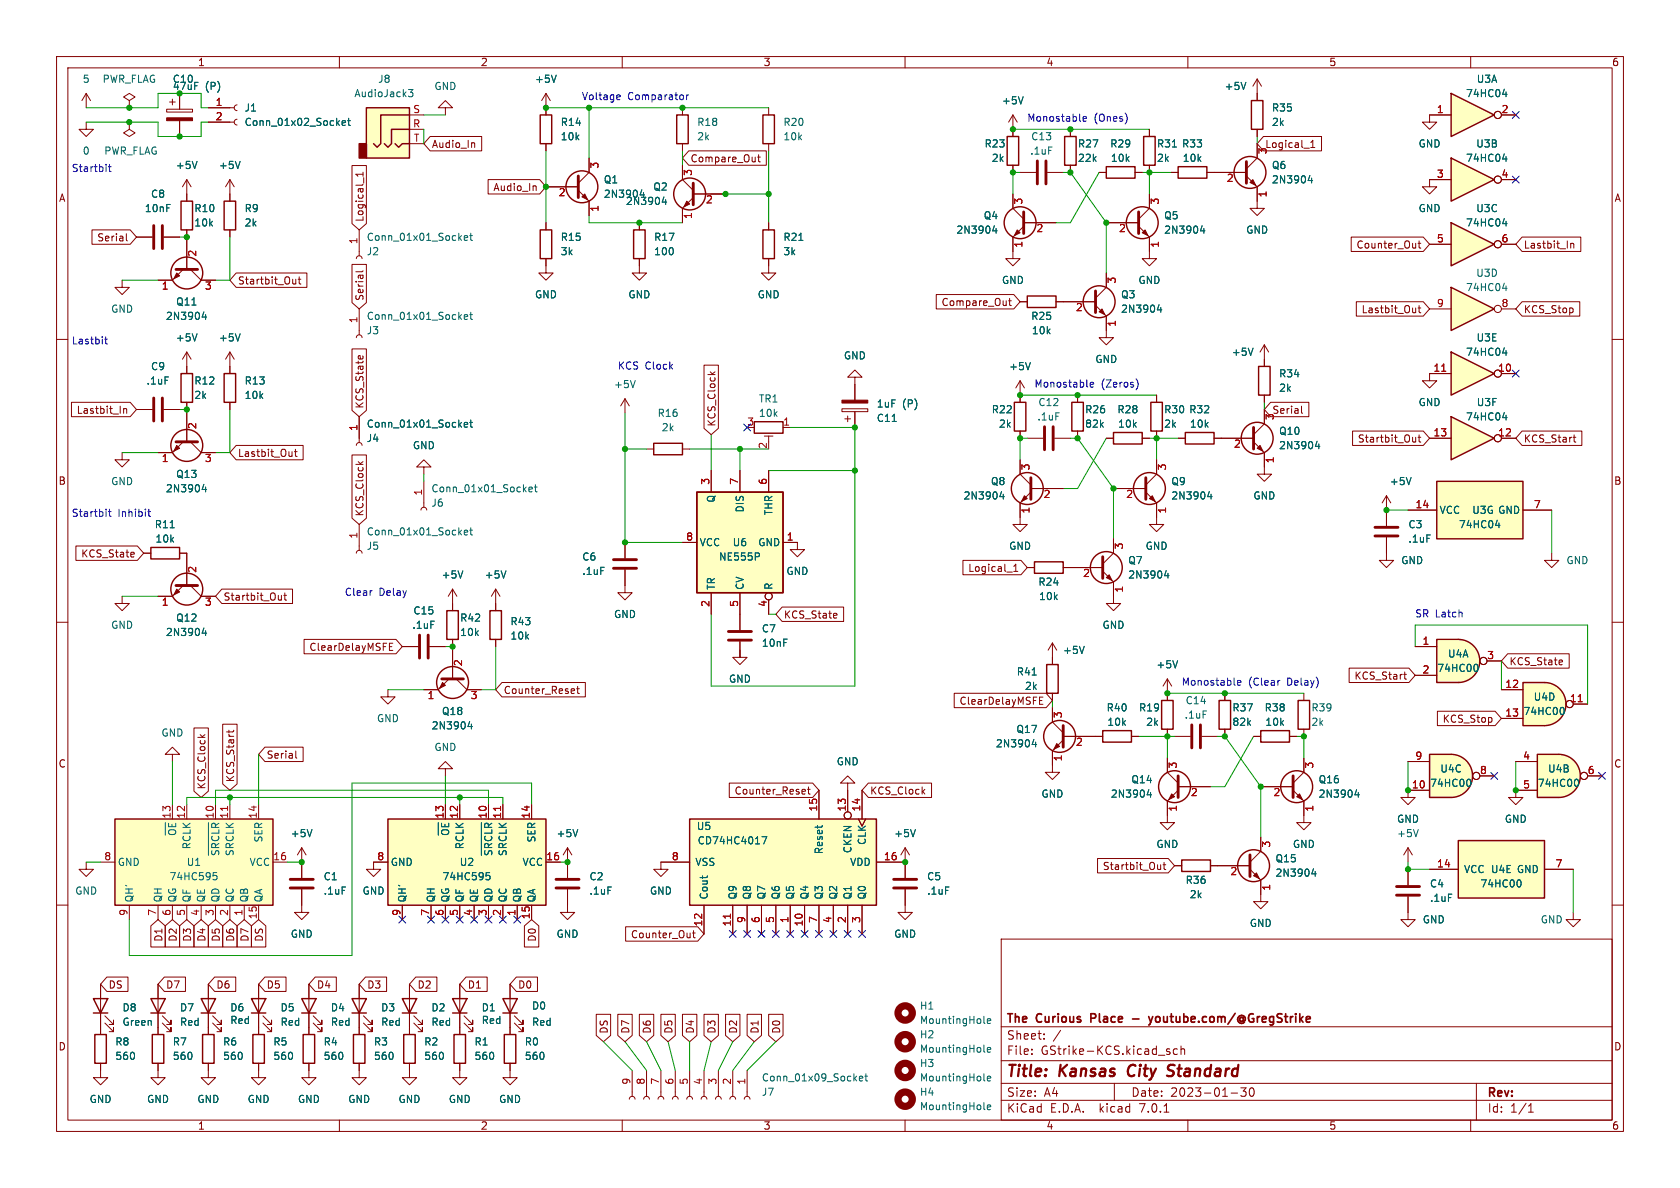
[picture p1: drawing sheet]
<svg xmlns="http://www.w3.org/2000/svg" width="297mm" height="210mm" viewBox="0 0 297 210" stroke-linecap="round" stroke-linejoin="round" font-family="sans-serif">
<defs><g id="words">
<g font-size="2.8" fill="#840000">
<text x="178" y="190.8">Title:</text>
<text x="187.4" y="190.8">Kansas</text>
<text x="200.1" y="190.8">City</text>
<text x="207.7" y="190.8">Standard</text>
</g>
<g font-size="2.1" fill="#840000">
<text x="178" y="183.9">Sheet:</text>
<text x="178" y="181.1">The</text>
<text x="183.4" y="181.1">Curious</text>
<text x="186.2" y="183.9">/</text>
<text x="193.4" y="181.1">Place</text>
<text x="204.7" y="181.1">youtube.com/@GregStrike</text>
<text x="178" y="186.6">File:</text>
<text x="184" y="186.6">GStrike-KCS.kicad_sch</text>
<text x="178" y="196.8">KiCad</text>
<text x="178" y="194">Size:</text>
<text x="184.6" y="194">A4</text>
<text x="185.7" y="196.8">E.D.A.</text>
<text x="194.4" y="196.8">kicad</text>
<text x="200" y="194">Date:</text>
<text x="201.5" y="196.8">7.0.1</text>
<text x="206.9" y="194">2023-01-30</text>
<text x="263" y="194.2">Rev:</text>
<text x="263" y="196.8">Id:</text>
<text x="267" y="196.8">1/1</text>
</g>
<g font-size="1.8" fill="#840000">
<text x="35" y="11.8">1</text>
<text x="85" y="11.8">2</text>
<text x="135" y="11.8">3</text>
<text x="185" y="11.8">4</text>
<text x="235" y="11.8">5</text>
<text x="285" y="11.8">6</text>
<text x="76.4" y="26.3">Audio_In</text>
<text x="122.1" y="28.9">Compare_Out</text>
<text x="223.7" y="26.3">Logical_1</text>
<text x="10.4" y="35.8">A</text>
<text x="87.1" y="33.9">Audio_In</text>
<text x="285.4" y="35.8">A</text>
<text x="64.4" y="39.2" transform="rotate(-90 64.4 39.2)">Logical_1</text>
<text x="17.1" y="42.8">Serial</text>
<text x="239.7" y="44.1">Counter_Out</text>
<text x="269.4" y="44.1">Lastbit_In</text>
<text x="42.1" y="50.4">Startbit_Out</text>
<text x="64.4" y="53.2" transform="rotate(-90 64.4 53.2)">Serial</text>
<text x="166.3" y="54.3">Compare_Out</text>
<text x="240.6" y="55.5">Lastbit_Out</text>
<text x="269.4" y="55.5">KCS_Stop</text>
<text x="13.4" y="73.3">Lastbit_In</text>
<text x="64.4" y="72.2" transform="rotate(-90 64.4 72.2)">KCS_State</text>
<text x="126.6" y="75.4" transform="rotate(-90 126.6 75.4)">KCS_Clock</text>
<text x="224.9" y="73.3">Serial</text>
<text x="42.1" y="80.9">Lastbit_Out</text>
<text x="239.9" y="78.4">Startbit_Out</text>
<text x="269.4" y="78.4">KCS_Start</text>
<text x="10.3" y="85.8">B</text>
<text x="285.3" y="85.8">B</text>
<text x="64.4" y="91.3" transform="rotate(-90 64.4 91.3)">KCS_Clock</text>
<text x="14.2" y="98.7">KCS_State</text>
<text x="171" y="101.2">Logical_1</text>
<text x="39.5" y="106.3">Startbit_Out</text>
<text x="138.6" y="109.5">KCS_State</text>
<text x="54.6" y="115.2">ClearDelayMSFE</text>
<text x="266.9" y="117.8">KCS_State</text>
<text x="89.1" y="122.8">Counter_Reset</text>
<text x="169.5" y="124.7">ClearDelayMSFE</text>
<text x="239.3" y="120.3">KCS_Start</text>
<text x="254.9" y="127.9">KCS_Stop</text>
<text x="10.3" y="135.8">C</text>
<text x="47.1" y="134.3">Serial</text>
<text x="285.3" y="135.8">C</text>
<text x="36.5" y="139.5" transform="rotate(-90 36.5 139.5)">KCS_Clock</text>
<text x="41.6" y="138.3" transform="rotate(-90 41.6 138.3)">KCS_Start</text>
<text x="129.7" y="140.6">Counter_Reset</text>
<text x="153.8" y="140.6">KCS_Clock</text>
<text x="194.8" y="154">Startbit_Out</text>
<text x="28.9" y="166.6" transform="rotate(-90 28.9 166.6)">D1</text>
<text x="31.4" y="166.6" transform="rotate(-90 31.4 166.6)">D2</text>
<text x="33.9" y="166.6" transform="rotate(-90 33.9 166.6)">D3</text>
<text x="36.5" y="166.6" transform="rotate(-90 36.5 166.6)">D4</text>
<text x="39" y="166.6" transform="rotate(-90 39 166.6)">D5</text>
<text x="41.6" y="166.6" transform="rotate(-90 41.6 166.6)">D6</text>
<text x="44.1" y="166.6" transform="rotate(-90 44.1 166.6)">D7</text>
<text x="46.6" y="166.6" transform="rotate(-90 46.6 166.6)">DS</text>
<text x="94.9" y="166.6" transform="rotate(-90 94.9 166.6)">D0</text>
<text x="111.4" y="166">Counter_Out</text>
<text x="19.2" y="174.9">DS</text>
<text x="29.4" y="174.9">D7</text>
<text x="38.3" y="174.9">D6</text>
<text x="47.1" y="174.9">D5</text>
<text x="56" y="174.9">D4</text>
<text x="64.9" y="174.9">D3</text>
<text x="73.8" y="174.9">D2</text>
<text x="82.7" y="174.9">D1</text>
<text x="91.6" y="174.9">D0</text>
<text x="10.3" y="185.8">D</text>
<text x="107.6" y="182.7" transform="rotate(-90 107.6 182.7)">DS</text>
<text x="111.4" y="182.7" transform="rotate(-90 111.4 182.7)">D7</text>
<text x="115.2" y="182.7" transform="rotate(-90 115.2 182.7)">D6</text>
<text x="119" y="182.7" transform="rotate(-90 119 182.7)">D5</text>
<text x="122.8" y="182.7" transform="rotate(-90 122.8 182.7)">D4</text>
<text x="126.6" y="182.7" transform="rotate(-90 126.6 182.7)">D3</text>
<text x="130.5" y="182.7" transform="rotate(-90 130.5 182.7)">D2</text>
<text x="134.3" y="182.7" transform="rotate(-90 134.3 182.7)">D1</text>
<text x="138.1" y="182.7" transform="rotate(-90 138.1 182.7)">D0</text>
<text x="285.3" y="185.8">D</text>
<text x="35" y="199.8">1</text>
<text x="85" y="199.8">2</text>
<text x="135" y="199.8">3</text>
<text x="185" y="199.8">4</text>
<text x="235" y="199.8">5</text>
<text x="285" y="199.8">6</text>
</g>
<g font-size="1.8" fill="#006464">
<text x="14.6" y="14.8">5</text>
<text x="18.1" y="14.8">PWR_FLAG</text>
<text x="30.5" y="14.8">C10</text>
<text x="30.5" y="16.1">47uF</text>
<text x="36.2" y="16.1">(P)</text>
<text x="62.6" y="17.3">AudioJack3</text>
<text x="66.8" y="14.8">J8</text>
<text x="76.7" y="16.1">GND</text>
<text x="94.5" y="14.8">+5V</text>
<text x="216.4" y="16.1">+5V</text>
<text x="259.1" y="17.3">74HC04</text>
<text x="261" y="14.8">U3A</text>
<text x="43.2" y="19.9">J1</text>
<text x="43.2" y="22.4">Conn_01x02_Socket</text>
<text x="99.1" y="22.4">R14</text>
<text x="123.2" y="22.4">R18</text>
<text x="138.4" y="22.4">R20</text>
<text x="177.1" y="18.6">+5V</text>
<text x="224.8" y="19.9">R35</text>
<text x="224.8" y="22.4">2k</text>
<text x="14.6" y="27.5">0</text>
<text x="18.4" y="27.5">PWR_FLAG</text>
<text x="99.1" y="25">10k</text>
<text x="123.2" y="25">2k</text>
<text x="138.4" y="25">10k</text>
<text x="174" y="26.2">R23</text>
<text x="175.3" y="28.8">2k</text>
<text x="182.1" y="27.5">.1uF</text>
<text x="182.2" y="25">C13</text>
<text x="190.5" y="26.2">R27</text>
<text x="190.5" y="28.8">22k</text>
<text x="196.2" y="26.2">R29</text>
<text x="196.3" y="28.8">10k</text>
<text x="204.5" y="26.2">R31 R33</text>
<text x="204.5" y="28.8">2k</text>
<text x="209" y="28.8">10k</text>
<text x="250.7" y="26.2">GND</text>
<text x="259.1" y="28.8">74HC04</text>
<text x="260.9" y="26.2">U3B</text>
<text x="26.6" y="35.1">C8</text>
<text x="31" y="30">+5V</text>
<text x="38.6" y="30">+5V</text>
<text x="106.7" y="32.6">Q1</text>
<text x="106.7" y="35.1">2N3904</text>
<text x="115.4" y="33.8">Q2</text>
<text x="224.8" y="30">Q6</text>
<text x="224.8" y="32.6">2N3904</text>
<text x="25.5" y="37.7">10nF</text>
<text x="34.3" y="37.7">R10</text>
<text x="34.3" y="40.2">10k</text>
<text x="43.2" y="37.7">R9</text>
<text x="43.2" y="40.2">2k</text>
<text x="110.6" y="36.4">2N3904</text>
<text x="169" y="41.5">2N3904</text>
<text x="173.9" y="38.9">Q4</text>
<text x="205.7" y="38.9">Q5</text>
<text x="205.7" y="41.5">2N3904</text>
<text x="220.3" y="41.5">GND</text>
<text x="250.7" y="37.7">GND</text>
<text x="259.1" y="40.2">74HC04</text>
<text x="260.9" y="37.7">U3C</text>
<text x="64.8" y="45.3">J2</text>
<text x="64.8" y="42.7">Conn_01x01_Socket</text>
<text x="99.1" y="42.7">R15</text>
<text x="99.1" y="45.3">3k</text>
<text x="115.6" y="42.7">R17</text>
<text x="115.6" y="45.3">100</text>
<text x="138.4" y="42.7">R21</text>
<text x="138.4" y="45.3">3k</text>
<text x="94.5" y="52.9">GND</text>
<text x="111" y="52.9">GND</text>
<text x="133.9" y="52.9">GND</text>
<text x="177.1" y="50.4">GND</text>
<text x="198.1" y="52.9">Q3</text>
<text x="201.2" y="50.4">GND</text>
<text x="259.1" y="51.6">74HC04</text>
<text x="260.9" y="49.1">U3D</text>
<text x="19.6" y="55.4">GND</text>
<text x="29.3" y="56.7">2N3904</text>
<text x="31.1" y="54.2">Q11</text>
<text x="64.8" y="59.2">J3</text>
<text x="64.8" y="56.7">Conn_01x01_Socket</text>
<text x="182.2" y="56.7">R25</text>
<text x="182.4" y="59.2">10k</text>
<text x="198.1" y="55.4">2N3904</text>
<text x="26.6" y="65.6">C9</text>
<text x="31" y="60.5">+5V</text>
<text x="38.6" y="60.5">+5V</text>
<text x="149.1" y="63.7">GND</text>
<text x="178.3" y="65.6">+5V</text>
<text x="193.6" y="64.3">GND</text>
<text x="217.7" y="63.1">+5V</text>
<text x="259.1" y="63.1">74HC04</text>
<text x="261" y="60.5">U3E</text>
<text x="25.9" y="68.1">.1uF</text>
<text x="34.3" y="68.1">R12</text>
<text x="34.3" y="70.7">2k</text>
<text x="43.2" y="68.1">R13</text>
<text x="43.2" y="70.7">10k</text>
<text x="108.5" y="68.8">+5V</text>
<text x="134.1" y="71.3">TR1</text>
<text x="183.5" y="71.9">C12</text>
<text x="226.1" y="66.9">R34</text>
<text x="226.1" y="69.4">2k</text>
<text x="250.7" y="71.9">GND</text>
<text x="261" y="71.9">U3F</text>
<text x="64.8" y="75.8">Conn_01x01_Socket</text>
<text x="116.2" y="73.9">R16</text>
<text x="116.9" y="76.4">2k</text>
<text x="134.1" y="73.9">10k</text>
<text x="154.9" y="74.7">C11</text>
<text x="154.9" y="72.2">1uF</text>
<text x="159.5" y="72.2">(P)</text>
<text x="175.3" y="73.2">R22</text>
<text x="176.5" y="75.8">2k</text>
<text x="183.3" y="74.5">.1uF</text>
<text x="191.8" y="73.2">R26</text>
<text x="191.8" y="75.8">82k</text>
<text x="197.5" y="73.2">R28</text>
<text x="197.6" y="75.8">10k</text>
<text x="205.7" y="73.2">R30 R32</text>
<text x="205.7" y="75.8">2k</text>
<text x="210.3" y="75.8">10k</text>
<text x="226.1" y="77">Q10</text>
<text x="259.1" y="74.5">74HC04</text>
<text x="64.8" y="78.3">J4</text>
<text x="72.9" y="79.6">GND</text>
<text x="226.1" y="79.6">2N3904</text>
<text x="19.6" y="85.9">GND</text>
<text x="29.3" y="87.2">2N3904</text>
<text x="31.1" y="84.6">Q13</text>
<text x="76.2" y="89.7">J6</text>
<text x="76.2" y="87.2">Conn_01x01_Socket</text>
<text x="126.6" y="89" transform="rotate(-90 126.6 89)">Q</text>
<text x="170.3" y="88.5">2N3904</text>
<text x="175.1" y="85.9">Q8</text>
<text x="207" y="85.9">Q9</text>
<text x="207" y="88.5">2N3904</text>
<text x="221.5" y="88.5">GND</text>
<text x="245.7" y="85.9">+5V</text>
<text x="27.3" y="93.5">R11</text>
<text x="64.8" y="94.8">Conn_01x01_Socket</text>
<text x="131.6" y="90.7" transform="rotate(-90 131.6 90.7)">DIS</text>
<text x="136.7" y="91.2" transform="rotate(-90 136.7 91.2)">THR</text>
<text x="248.9" y="93.5">C3</text>
<text x="254.5" y="91">VCC</text>
<text x="257.9" y="93.5">74HC04</text>
<text x="260.2" y="91">U3G GND</text>
<text x="27.4" y="96.1">10k</text>
<text x="64.8" y="97.3">J5</text>
<text x="102.9" y="99.3">C6</text>
<text x="102.9" y="101.8">.1uF</text>
<text x="123.7" y="96.7">VCC</text>
<text x="127.1" y="99.3">NE555P</text>
<text x="129.5" y="96.7">U6</text>
<text x="133.9" y="96.7">GND</text>
<text x="139" y="101.8">GND</text>
<text x="178.3" y="97.3">GND</text>
<text x="199.4" y="99.9">Q7</text>
<text x="202.5" y="97.3">GND</text>
<text x="247.7" y="99.9">GND</text>
<text x="248.9" y="96.1">.1uF</text>
<text x="276.9" y="99.9">GND</text>
<text x="78" y="102.4">+5V</text>
<text x="85.6" y="102.4">+5V</text>
<text x="126.6" y="104.3" transform="rotate(-90 126.6 104.3)">TR</text>
<text x="131.6" y="104.3" transform="rotate(-90 131.6 104.3)">CV</text>
<text x="136.7" y="104.3" transform="rotate(-90 136.7 104.3)">R</text>
<text x="183.5" y="103.7">R24</text>
<text x="183.6" y="106.2">10k</text>
<text x="199.4" y="102.4">2N3904</text>
<text x="19.6" y="111.3">GND</text>
<text x="29.3" y="112.6">2N3904</text>
<text x="31.1" y="110">Q12</text>
<text x="72.8" y="111.3">.1uF</text>
<text x="73" y="108.8">C15</text>
<text x="81.3" y="110">R42</text>
<text x="81.3" y="112.6">10k</text>
<text x="90.2" y="110.7">R43</text>
<text x="90.2" y="113.2">10k</text>
<text x="108.5" y="109.4">GND</text>
<text x="134.6" y="112">C7</text>
<text x="194.9" y="111.3">GND</text>
<text x="134.6" y="114.5">10nF</text>
<text x="179.7" y="119.6">R41</text>
<text x="187.9" y="115.8">+5V</text>
<text x="204.4" y="118.3">+5V</text>
<text x="254" y="118.9">74HC00</text>
<text x="255.9" y="116.4">U4A</text>
<text x="128.8" y="120.8">GND</text>
<text x="181.1" y="122.1">2k</text>
<text x="195.6" y="125.9">R40</text>
<text x="201.3" y="125.9">R19</text>
<text x="209.5" y="124.7">C14</text>
<text x="217.8" y="125.9">R37</text>
<text x="223.5" y="125.9">R38</text>
<text x="231.8" y="125.9">R39</text>
<text x="271.1" y="124">U4D</text>
<text x="28.5" y="130.4">GND</text>
<text x="66.6" y="127.8">GND</text>
<text x="76.3" y="129.1">2N3904</text>
<text x="78.1" y="126.6">Q18</text>
<text x="179.6" y="129.7">Q17</text>
<text x="195.7" y="128.5">10k</text>
<text x="202.6" y="128.5">2k</text>
<text x="209.4" y="127.2">.1uF</text>
<text x="217.8" y="128.5">82k</text>
<text x="223.6" y="128.5">10k</text>
<text x="231.8" y="128.5">2k</text>
<text x="269.3" y="126.6">74HC00</text>
<text x="76.7" y="132.9">GND</text>
<text x="147.9" y="135.4">GND</text>
<text x="176" y="132.3">2N3904</text>
<text x="254.6" y="136.7">U4C</text>
<text x="273.6" y="136.7">U4B</text>
<text x="184.1" y="141.2">GND</text>
<text x="196.3" y="141.2">2N3904</text>
<text x="200" y="138.6">Q14</text>
<text x="233.1" y="138.6">Q16</text>
<text x="233.1" y="141.2">2N3904</text>
<text x="252.8" y="139.3">74HC00</text>
<text x="271.8" y="139.3">74HC00</text>
<text x="31.9" y="147.9" transform="rotate(-90 31.9 147.9)">~{OE}</text>
<text x="46.5" y="149" transform="rotate(-90 46.5 149)">SER</text>
<text x="51.3" y="148.1">+5V</text>
<text x="80.2" y="147.9" transform="rotate(-90 80.2 147.9)">~{OE}</text>
<text x="94.8" y="149" transform="rotate(-90 94.8 149)">SER</text>
<text x="98.3" y="148.1">+5V</text>
<text x="123.1" y="146.9">U5</text>
<text x="123.3" y="149.4">CD74HC4017</text>
<text x="153.2" y="149.5" transform="rotate(-90 153.2 149.5)">CLK</text>
<text x="158" y="148.1">+5V</text>
<text x="246.9" y="148.1">+5V</text>
<text x="246.9" y="145.6">GND</text>
<text x="266" y="145.6">GND</text>
<text x="20.8" y="153.2">GND</text>
<text x="29.9" y="155.8">74HC595</text>
<text x="33" y="153.2">U1</text>
<text x="33.8" y="150.3" transform="rotate(-90 33.8 150.3)">RCLK</text>
<text x="39.5" y="151.5" transform="rotate(-90 39.5 151.5)">~{SRCLR}</text>
<text x="41.5" y="151.5" transform="rotate(-90 41.5 151.5)">SRCLK</text>
<text x="44" y="153.2">VCC</text>
<text x="57.2" y="155.8">C1</text>
<text x="69.1" y="153.2">GND</text>
<text x="78.2" y="155.8">74HC595</text>
<text x="81.2" y="153.2">U2</text>
<text x="82.1" y="150.3" transform="rotate(-90 82.1 150.3)">RCLK</text>
<text x="87.8" y="151.5" transform="rotate(-90 87.8 151.5)">~{SRCLR}</text>
<text x="89.7" y="151.5" transform="rotate(-90 89.7 151.5)">SRCLK</text>
<text x="92.3" y="153.2">VCC</text>
<text x="104.1" y="155.8">C2</text>
<text x="122.9" y="153.2">VSS</text>
<text x="145.6" y="151.1" transform="rotate(-90 145.6 151.1)">Reset</text>
<text x="150.2" y="153.2">VDD</text>
<text x="150.7" y="150.9" transform="rotate(-90 150.7 150.9)">CKEN</text>
<text x="163.8" y="155.8">C5</text>
<text x="204.4" y="150.1">GND</text>
<text x="225.4" y="152.6">Q15</text>
<text x="225.4" y="155.1">2N3904</text>
<text x="228.5" y="150.1">GND</text>
<text x="258.8" y="154.5">VCC U4E GND</text>
<text x="13.2" y="158.3">GND</text>
<text x="23.7" y="159.5" transform="rotate(-90 23.7 159.5)">QH'</text>
<text x="28.8" y="159.5" transform="rotate(-90 28.8 159.5)">QH</text>
<text x="31.3" y="159.5" transform="rotate(-90 31.3 159.5)">QG</text>
<text x="33.8" y="159.5" transform="rotate(-90 33.8 159.5)">QF</text>
<text x="36.4" y="159.5" transform="rotate(-90 36.4 159.5)">QE</text>
<text x="38.9" y="159.5" transform="rotate(-90 38.9 159.5)">QD</text>
<text x="41.5" y="159.5" transform="rotate(-90 41.5 159.5)">QC</text>
<text x="44" y="159.5" transform="rotate(-90 44 159.5)">QB</text>
<text x="46.5" y="159.5" transform="rotate(-90 46.5 159.5)">QA</text>
<text x="57.2" y="158.3">.1uF</text>
<text x="64" y="158.3">GND</text>
<text x="71.9" y="159.5" transform="rotate(-90 71.9 159.5)">QH'</text>
<text x="77" y="159.5" transform="rotate(-90 77 159.5)">QH</text>
<text x="79.6" y="159.5" transform="rotate(-90 79.6 159.5)">QG</text>
<text x="82.1" y="159.5" transform="rotate(-90 82.1 159.5)">QF</text>
<text x="84.6" y="159.5" transform="rotate(-90 84.6 159.5)">QE</text>
<text x="87.2" y="159.5" transform="rotate(-90 87.2 159.5)">QD</text>
<text x="89.7" y="159.5" transform="rotate(-90 89.7 159.5)">QC</text>
<text x="92.3" y="159.5" transform="rotate(-90 92.3 159.5)">QB</text>
<text x="94.8" y="159.5" transform="rotate(-90 94.8 159.5)">QA</text>
<text x="104.1" y="158.3">.1uF</text>
<text x="114.8" y="158.3">GND</text>
<text x="125.3" y="159" transform="rotate(-90 125.3 159)">Cout</text>
<text x="130.4" y="159" transform="rotate(-90 130.4 159)">Q9</text>
<text x="132.9" y="159" transform="rotate(-90 132.9 159)">Q8</text>
<text x="135.4" y="159" transform="rotate(-90 135.4 159)">Q7</text>
<text x="138" y="159" transform="rotate(-90 138 159)">Q6</text>
<text x="140.5" y="159" transform="rotate(-90 140.5 159)">Q5</text>
<text x="143.1" y="159" transform="rotate(-90 143.1 159)">Q4</text>
<text x="145.6" y="159" transform="rotate(-90 145.6 159)">Q3</text>
<text x="148.1" y="159" transform="rotate(-90 148.1 159)">Q2</text>
<text x="150.7" y="159" transform="rotate(-90 150.7 159)">Q1</text>
<text x="153.2" y="159" transform="rotate(-90 153.2 159)">Q0</text>
<text x="163.8" y="158.3">.1uF</text>
<text x="209.5" y="156.4">R36</text>
<text x="210.3" y="158.9">2k</text>
<text x="252.7" y="157">C4</text>
<text x="252.7" y="159.6">.1uF</text>
<text x="261.6" y="157">74HC00</text>
<text x="51.3" y="165.9">GND</text>
<text x="98.3" y="165.9">GND</text>
<text x="158" y="165.9">GND</text>
<text x="220.9" y="164">GND</text>
<text x="251.5" y="163.4">GND</text>
<text x="272.3" y="163.4">GND</text>
<text x="21.6" y="178.9">D8</text>
<text x="31.8" y="178.9">D7</text>
<text x="40.6" y="178.9">D6</text>
<text x="49.5" y="178.9">D5</text>
<text x="58.4" y="178.9">D4</text>
<text x="67.3" y="178.9">D3</text>
<text x="76.2" y="178.9">D2</text>
<text x="85.1" y="178.9">D1</text>
<text x="94" y="178.6">D0</text>
<text x="162.6" y="178.6">H1</text>
<text x="20.3" y="185">R8</text>
<text x="21.6" y="181.5">Green</text>
<text x="30.5" y="185">R7</text>
<text x="31.8" y="181.5">Red</text>
<text x="39.4" y="185">R6</text>
<text x="40.6" y="181.2">Red</text>
<text x="48.3" y="185">R5</text>
<text x="49.5" y="181.5">Red</text>
<text x="57.2" y="185">R4</text>
<text x="58.4" y="181.5">Red</text>
<text x="66" y="185">R3</text>
<text x="67.3" y="181.5">Red</text>
<text x="74.9" y="185">R2</text>
<text x="76.2" y="181.5">Red</text>
<text x="83.8" y="185">R1</text>
<text x="85.1" y="181.2">Red</text>
<text x="92.7" y="185">R0</text>
<text x="94" y="181.5">Red</text>
<text x="162.6" y="183.7">H2</text>
<text x="162.6" y="181.2">MountingHole</text>
<text x="20.3" y="187.5">560</text>
<text x="30.5" y="187.5">560</text>
<text x="39.4" y="187.5">560</text>
<text x="48.3" y="187.5">560</text>
<text x="57.2" y="187.5">560</text>
<text x="66" y="187.5">560</text>
<text x="74.9" y="187.5">560</text>
<text x="83.8" y="187.5">560</text>
<text x="92.7" y="187.5">560</text>
<text x="134.6" y="191.3">Conn_01x09_Socket</text>
<text x="162.6" y="186.2">MountingHole</text>
<text x="162.6" y="188.8">H3</text>
<text x="162.6" y="191.3">MountingHole</text>
<text x="15.8" y="195.1">GND</text>
<text x="25.9" y="195.1">GND</text>
<text x="34.8" y="195.1">GND</text>
<text x="43.7" y="195.1">GND</text>
<text x="52.6" y="195.1">GND</text>
<text x="61.5" y="195.1">GND</text>
<text x="70.4" y="195.1">GND</text>
<text x="79.3" y="195.1">GND</text>
<text x="88.2" y="195.1">GND</text>
<text x="134.6" y="193.9">J7</text>
<text x="162.6" y="193.9">H4</text>
<text x="162.6" y="196.4">MountingHole</text>
</g>
<g font-size="1.8" fill="#0000c2">
<text x="102.9" y="17.8">Voltage</text>
<text x="111" y="17.8">Comparator</text>
<text x="181.6" y="21.6">Monostable</text>
<text x="193.4" y="21.6">(Ones)</text>
<text x="12.7" y="30.5">Startbit</text>
<text x="12.7" y="61">Lastbit</text>
<text x="109.2" y="65.4">KCS Clock</text>
<text x="182.9" y="68.6">Monostable</text>
<text x="194.7" y="68.6">(Zeros)</text>
<text x="12.7" y="91.4">Startbit</text>
<text x="20.9" y="91.4">Inhibit</text>
<text x="61" y="105.4">Clear</text>
<text x="67" y="105.4">Delay</text>
<text x="250.2" y="109.2">SR Latch</text>
<text x="208.9" y="121.3">Monostable</text>
<text x="220.7" y="121.3">(Clear</text>
<text x="227.6" y="121.3">Delay)</text>
</g>
<g font-size="1.8" fill="#a90000">
<text x="38.1" y="18.8">1</text>
<text x="38.1" y="21.3">2</text>
<text x="73" y="22.6">R</text>
<text x="73" y="20.1">S</text>
<text x="254" y="20.1">1</text>
<text x="265.4" y="20.1">2</text>
<text x="73.1" y="25.1">T</text>
<text x="106" y="29.9" transform="rotate(-90 106 29.9)">3</text>
<text x="224.2" y="27.3" transform="rotate(-90 224.2 27.3)">3</text>
<text x="98.7" y="34.9">2</text>
<text x="122.6" y="31.1" transform="rotate(-90 122.6 31.1)">3</text>
<text x="216.8" y="32.4">2</text>
<text x="224.2" y="35" transform="rotate(-90 224.2 35)">1</text>
<text x="254" y="31.5">3</text>
<text x="265.4" y="31.5">4</text>
<text x="106" y="37.5" transform="rotate(-90 106 37.5)">1</text>
<text x="122.6" y="38.8" transform="rotate(-90 122.6 38.8)">1</text>
<text x="124.7" y="36.2">2</text>
<text x="181" y="36.2" transform="rotate(-90 181 36.2)">3</text>
<text x="183.2" y="41.3">2</text>
<text x="197.8" y="41.3">2</text>
<text x="205.1" y="36.2" transform="rotate(-90 205.1 36.2)">3</text>
<text x="34.9" y="45.4" transform="rotate(-90 34.9 45.4)">2</text>
<text x="63.2" y="43.2" transform="rotate(-90 63.2 43.2)">1</text>
<text x="181" y="43.8" transform="rotate(-90 181 43.8)">1</text>
<text x="205.1" y="43.8" transform="rotate(-90 205.1 43.8)">1</text>
<text x="254" y="42.9">5</text>
<text x="265.4" y="42.9">6</text>
<text x="28.5" y="51.4">1</text>
<text x="36.2" y="51.4">3</text>
<text x="197.5" y="50.2" transform="rotate(-90 197.5 50.2)">3</text>
<text x="63.2" y="57.2" transform="rotate(-90 63.2 57.2)">1</text>
<text x="190.1" y="55.2">2</text>
<text x="197.5" y="57.8" transform="rotate(-90 197.5 57.8)">1</text>
<text x="254" y="54.4">9</text>
<text x="265.4" y="54.4">8</text>
<text x="253.4" y="65.8">11</text>
<text x="264.8" y="65.8">10</text>
<text x="34.9" y="75.9" transform="rotate(-90 34.9 75.9)">2</text>
<text x="63.2" y="76.2" transform="rotate(-90 63.2 76.2)">1</text>
<text x="132" y="75.3">3</text>
<text x="138.4" y="75.3">1</text>
<text x="225.4" y="74.3" transform="rotate(-90 225.4 74.3)">3</text>
<text x="253.4" y="77.2">13</text>
<text x="264.8" y="77.2">12</text>
<text x="28.5" y="81.9">1</text>
<text x="36.2" y="81.9">3</text>
<text x="135.6" y="79.4" transform="rotate(-90 135.6 79.4)">2</text>
<text x="182.2" y="83.2" transform="rotate(-90 182.2 83.2)">3</text>
<text x="206.4" y="83.2" transform="rotate(-90 206.4 83.2)">3</text>
<text x="218.1" y="79.4">2</text>
<text x="225.4" y="81.9" transform="rotate(-90 225.4 81.9)">1</text>
<text x="74.7" y="87.7" transform="rotate(-90 74.7 87.7)">1</text>
<text x="125.5" y="85.8" transform="rotate(-90 125.5 85.8)">3</text>
<text x="130.6" y="85.8" transform="rotate(-90 130.6 85.8)">7</text>
<text x="135.6" y="85.8" transform="rotate(-90 135.6 85.8)">6</text>
<text x="184.4" y="88.3">2</text>
<text x="199" y="88.3">2</text>
<text x="250.2" y="89.9">14</text>
<text x="271.1" y="89.9">7</text>
<text x="63.2" y="95.3" transform="rotate(-90 63.2 95.3)">1</text>
<text x="121.3" y="95.6">8</text>
<text x="139" y="95.6">1</text>
<text x="182.2" y="90.8" transform="rotate(-90 182.2 90.8)">1</text>
<text x="206.4" y="90.8" transform="rotate(-90 206.4 90.8)">1</text>
<text x="34.9" y="101.3" transform="rotate(-90 34.9 101.3)">2</text>
<text x="198.8" y="97.2" transform="rotate(-90 198.8 97.2)">3</text>
<text x="28.5" y="107.3">1</text>
<text x="36.2" y="107.3">3</text>
<text x="125.5" y="107.3" transform="rotate(-90 125.5 107.3)">2</text>
<text x="130.6" y="107.3" transform="rotate(-90 130.6 107.3)">5</text>
<text x="135.6" y="107.3" transform="rotate(-90 135.6 107.3)">4</text>
<text x="191.4" y="102.2">2</text>
<text x="198.8" y="104.8" transform="rotate(-90 198.8 104.8)">1</text>
<text x="81.9" y="117.8" transform="rotate(-90 81.9 117.8)">2</text>
<text x="251.4" y="114">1</text>
<text x="251.4" y="119.1">2</text>
<text x="262.9" y="116.6">3</text>
<text x="75.5" y="123.8">1</text>
<text x="83.2" y="123.8">3</text>
<text x="266.1" y="121.7">12</text>
<text x="277.5" y="124.2">11</text>
<text x="188" y="127" transform="rotate(-90 188 127)">3</text>
<text x="266.1" y="126.7">13</text>
<text x="188" y="134.7" transform="rotate(-90 188 134.7)">1</text>
<text x="190.1" y="132.1">2</text>
<text x="208.3" y="135.9" transform="rotate(-90 208.3 135.9)">3</text>
<text x="232.4" y="135.9" transform="rotate(-90 232.4 135.9)">3</text>
<text x="250.2" y="134.4">9</text>
<text x="261.6" y="136.9">8</text>
<text x="269.2" y="134.4">4</text>
<text x="280.6" y="136.9">6</text>
<text x="144.5" y="143.5" transform="rotate(-90 144.5 143.5)">15</text>
<text x="149.6" y="143.5" transform="rotate(-90 149.6 143.5)">13</text>
<text x="152.1" y="143.5" transform="rotate(-90 152.1 143.5)">14</text>
<text x="208.3" y="143.5" transform="rotate(-90 208.3 143.5)">1</text>
<text x="210.5" y="141">2</text>
<text x="225.1" y="141">2</text>
<text x="232.4" y="143.5" transform="rotate(-90 232.4 143.5)">1</text>
<text x="249.6" y="139.4">10</text>
<text x="269.2" y="139.4">5</text>
<text x="30.2" y="144.8" transform="rotate(-90 30.2 144.8)">13</text>
<text x="32.8" y="144.8" transform="rotate(-90 32.8 144.8)">12</text>
<text x="37.8" y="144.8" transform="rotate(-90 37.8 144.8)">10</text>
<text x="40.4" y="144.8" transform="rotate(-90 40.4 144.8)">11</text>
<text x="45.5" y="144.8" transform="rotate(-90 45.5 144.8)">14</text>
<text x="78.5" y="144.8" transform="rotate(-90 78.5 144.8)">13</text>
<text x="81" y="144.8" transform="rotate(-90 81 144.8)">12</text>
<text x="86.1" y="144.8" transform="rotate(-90 86.1 144.8)">10</text>
<text x="88.6" y="144.8" transform="rotate(-90 88.6 144.8)">11</text>
<text x="93.7" y="144.8" transform="rotate(-90 93.7 144.8)">14</text>
<text x="224.8" y="149.9" transform="rotate(-90 224.8 149.9)">3</text>
<text x="18.4" y="152.1">8</text>
<text x="48.3" y="152.1">16</text>
<text x="66.6" y="152.1">8</text>
<text x="96.5" y="152.1">16</text>
<text x="118.7" y="152.1">8</text>
<text x="156.2" y="152.1">16</text>
<text x="217.5" y="154.9">2</text>
<text x="254" y="153.4">14</text>
<text x="274.9" y="153.4">7</text>
<text x="22.6" y="162" transform="rotate(-90 22.6 162)">9</text>
<text x="27.7" y="162" transform="rotate(-90 27.7 162)">7</text>
<text x="30.2" y="162" transform="rotate(-90 30.2 162)">6</text>
<text x="32.8" y="162" transform="rotate(-90 32.8 162)">5</text>
<text x="35.3" y="162" transform="rotate(-90 35.3 162)">4</text>
<text x="37.8" y="162" transform="rotate(-90 37.8 162)">3</text>
<text x="40.4" y="162" transform="rotate(-90 40.4 162)">2</text>
<text x="42.9" y="162" transform="rotate(-90 42.9 162)">1</text>
<text x="70.9" y="162" transform="rotate(-90 70.9 162)">9</text>
<text x="75.9" y="162" transform="rotate(-90 75.9 162)">7</text>
<text x="78.5" y="162" transform="rotate(-90 78.5 162)">6</text>
<text x="81" y="162" transform="rotate(-90 81 162)">5</text>
<text x="83.6" y="162" transform="rotate(-90 83.6 162)">4</text>
<text x="86.1" y="162" transform="rotate(-90 86.1 162)">3</text>
<text x="88.6" y="162" transform="rotate(-90 88.6 162)">2</text>
<text x="91.2" y="162" transform="rotate(-90 91.2 162)">1</text>
<text x="224.8" y="157.5" transform="rotate(-90 224.8 157.5)">1</text>
<text x="45.5" y="162.6" transform="rotate(-90 45.5 162.6)">15</text>
<text x="93.7" y="162.6" transform="rotate(-90 93.7 162.6)">15</text>
<text x="124.2" y="163.8" transform="rotate(-90 124.2 163.8)">12</text>
<text x="129.3" y="163.8" transform="rotate(-90 129.3 163.8)">11</text>
<text x="131.8" y="163.2" transform="rotate(-90 131.8 163.2)">9</text>
<text x="134.4" y="163.2" transform="rotate(-90 134.4 163.2)">6</text>
<text x="136.9" y="163.2" transform="rotate(-90 136.9 163.2)">5</text>
<text x="139.4" y="163.2" transform="rotate(-90 139.4 163.2)">1</text>
<text x="142" y="163.8" transform="rotate(-90 142 163.8)">10</text>
<text x="144.5" y="163.2" transform="rotate(-90 144.5 163.2)">7</text>
<text x="147.1" y="163.2" transform="rotate(-90 147.1 163.2)">4</text>
<text x="149.6" y="163.2" transform="rotate(-90 149.6 163.2)">2</text>
<text x="152.1" y="163.2" transform="rotate(-90 152.1 163.2)">3</text>
<text x="111.5" y="191.8" transform="rotate(-90 111.5 191.8)">9</text>
<text x="114" y="191.8" transform="rotate(-90 114 191.8)">8</text>
<text x="116.6" y="191.8" transform="rotate(-90 116.6 191.8)">7</text>
<text x="119.1" y="191.8" transform="rotate(-90 119.1 191.8)">6</text>
<text x="121.7" y="191.8" transform="rotate(-90 121.7 191.8)">5</text>
<text x="124.2" y="191.8" transform="rotate(-90 124.2 191.8)">4</text>
<text x="126.7" y="191.8" transform="rotate(-90 126.7 191.8)">3</text>
<text x="129.3" y="191.8" transform="rotate(-90 129.3 191.8)">2</text>
<text x="131.8" y="191.8" transform="rotate(-90 131.8 191.8)">1</text>
</g>
</g></defs>
<g fill="none" stroke="#840000" stroke-width=".18">
<path d="M10 10h277v190h-277zM12 12h273v186h-273zM60 10v2M110 10v2M160 10v2M210 10v2M260 10v2M195.6 39.4h5.7M203.2 34.3v2.5l-1.9 1.9M10 60h2M21.6 49.5v1.3h1.3l-1.3 1.3-1.3-1.3h1.3M24.1 41.9h2.8"/>
<path d="M29 41.9h2.7M201.3 40l1.9 1.9v2.6M285 60h2M10 110h2M285 110h2M10 160h2M285 160h2M177 166h108v32h-108zM60 198v2M110 198v2M160 198v2M177 194.5h108"/>
<path d="M177 191.5h108M177 187.5h108M177 181.5h108M182.4 186.3v.1M182.4 185.5v.1M184.6 183.6v.1M184.6 182.8v.1M197 191.5v3M205.8 196.6h.8M206.4 185.9l.4 .1 .1 .2-.3 .2h-.2M206.4 185.4l.4 .1M208.1 185.5l-.4-.1-.3 .3v.4l.2 .2h.5"/>
<path d="M208.8 185.5l.2-.1 .4 .1v.9M208.8 184.9v1.5M210 198v2M217.6 193.2h1.2M219.4 192.3h.9l-.5 .6 .4 .1v.7l-.2 .1h-.4l-.2-.1M221 192.4l.2-.1a.81 .81 0 0 1 .6 .6 .81 .81 0 0 1-.3 .8l-.1 .1a.81 .81 0 0 1-.4-1.4zM260 198v2M261 191.5v6.5M270.2 196.6h.9M270.2 195.5l.4-.4v1.5"/>
</g>
<path d="M199.6 188.7l-.2 .7v.4M206.5 189l.7 .3M206.6 190.2h.4M207.4 188.2h-.5l-.3 .2" fill="none" stroke="#840000" stroke-width=".4"/>
<path d="M203.1 179.7l.3 1M203.8 179.7l-.4 1M200.2 180.1h1.2M203.4 180.7l-.1 .4-.2 .1" fill="none" stroke="#840000" stroke-width=".3"/>
<path d="M27.2 39.9v4M28.7 39.9v4M201.3 37.5v3.8" fill="none" stroke="#840000" stroke-width=".51"/>
<path d="M202.4 40.6l.5 1.1-1-.6z" fill="#840000" stroke="#840000" stroke-width=".18"/>
<circle cx="201.9" cy="39.4" r="2.82" fill="none" stroke="#840000" stroke-width=".25"/>
<path d="M212.5 39.9l-.3 .9h.8M212.8 40.4v.8" fill="none" stroke="#006464" stroke-width=".18"/>
<path d="M275.6 133.4a3.8 3.8 0 0 1 3.8 3.8 3.8 3.8 0 0 1-3.8 3.8z" fill="#ffffc2" stroke="#ffffc2" stroke-width=".18"/>
<path d="M271.8 133.4h3.8v7.6h-3.8z" fill="#ffffc2"/>
<g fill="none" stroke="#840000" stroke-width=".25">
<path d="M26.7 96.8h5v2h-5zM229.5 123.8h2v5.1h-2zM271.8 133.4h3.8a3.8 3.8 0 0 1 3.8 3.8 3.8 3.8 0 0 1-3.8 3.8h-3.8zM257.8 148.6h15.2v10.2h-15.2zM80 176.5h2.5l-1.2 2.6zM80 179.1h2.5M88.9 176.5h2.5l-1.2 2.6zM88.9 179.1h2.5"/>
<circle cx="33" cy="78.7" r="2.82"/>
<circle cx="229.2" cy="139.1" r="2.82"/>
</g>
<g fill="none" stroke="#840000" stroke-width=".18">
<path d="M24.1 72.4h2.8M29 72.4h2.7M32.4 78.1l-1.9 1.9h-2.6M33 72.4v5.7M33.7 78.1l1.9 1.9h2.5M21.6 80v1.3h1.3l-1.3 1.3-1.3-1.3h1.3M25.4 97.8h1.3M31.7 97.8h1.3M21.6 105.4v1.3h1.3l-1.3 1.3-1.3-1.3h1.3M222.9 139.1h5.7M228.6 139.7l1.9 1.9v2.5M230.5 122.6v1.2"/>
<path d="M230.5 128.9v1.3M230.5 134v2.5l-1.9 1.9M248.9 139.7v1.3h1.3l-1.3 1.2-1.3-1.2h1.3M268 134.6h3.8M271.8 139.7h-3.8v1.3h1.2l-1.2 1.2-1.3-1.2h1.3M280.7 137.2h2.5M100.3 149.9l-.7 1.2M100.3 149.9v2.5M100.3 149.9l.8 1.2M116.8 152.4v1.3h1.3l-1.3 1.2-1.2-1.2h1.2M222.9 158.1v1.3h1.3l-1.3 1.3-1.3-1.3h1.3M248.9 158.5v4.1h1.3l-1.3 1.2-1.3-1.2h1.3"/>
<path d="M248.9 149.9l-.7 1.2M248.9 149.9v2.5M248.9 153.7v2.8M248.9 149.9l.8 1.2M252.7 153.7h5.1M273 153.7h5.1M81.3 174v7.6M82 179.6l1.6 1.5v-.8v.8h-.8M90.2 174v7.6M90.9 179.6l1.6 1.5v-.8v.8h-.8M100.3 160v1.3h1.3l-1.3 1.3-1.2-1.3h1.2M278.1 161.3v1.3h1.3l-1.3 1.2-1.2-1.2h1.2"/>
<path d="M82 180.8l1.6 1.6v-.8v.8h-.8M90.9 180.8l1.6 1.6v-.8v.8h-.8"/>
<circle cx="280" cy="137.2" r=".63"/>
</g>
<path d="M36 85.6l-.3 .9h.8M36.3 86.1v.8M239.8 139.6l-.3 .9h.8M278.8 137.7a.79 .79 0 0 1 0 1.3M102.1 146.6l-.4 1.3M240.1 140.1v.8M250.7 146.6l-.4 1.3M268.6 155.5a.79 .79 0 0 1 0 1.3" fill="none" stroke="#006464" stroke-width=".18"/>
<path d="M27.2 70.4v4M28.7 70.4v4M31.1 78.1h3.8M228.6 137.2v3.8M246.9 158.2h4.1M246.9 156.7h4.1" fill="none" stroke="#840000" stroke-width=".51"/>
<g fill="#840000" stroke="#840000" stroke-width=".18">
<path d="M31.2 78.7l.5 .5-1 .6z"/>
<path d="M229.2 140.8l.5-.5 .6 1.1z"/>
</g>
<g fill="#ffffc2" stroke="#ffffc2" stroke-width=".18">
<path d="M257.8 148.6h15.2v10.2h-15.2z"/>
<path d="M256.5 133.4a3.8 3.8 0 0 1 3.8 3.8 3.8 3.8 0 0 1-3.8 3.8z"/>
</g>
<path d="M252.7 133.4h3.8v7.6h-3.8z" fill="#ffffc2"/>
<g fill="none" stroke="#840000" stroke-width=".25">
<path d="M252.7 133.4h3.8a3.8 3.8 0 0 1 3.8 3.8 3.8 3.8 0 0 1-3.8 3.8h-3.8z"/>
<circle cx="33" cy="104.1" r="2.82"/>
</g>
<g fill="none" stroke="#840000" stroke-width=".18">
<path d="M33 97.8v5.7M32.4 103.5l-1.9 1.9h-2.6M33.7 103.5l1.9 1.9h2.5M248.9 139.7h3.8M248.9 134.6h3.8M261.6 137.2h2.6"/>
<circle cx="261" cy="137.2" r=".63"/>
</g>
<path d="M36 111l-.3 .9h.8M36.3 111.5v.8M259.7 137.7a.79 .79 0 0 1 0 1.3" fill="none" stroke="#006464" stroke-width=".18"/>
<path d="M31.1 103.5h3.8" fill="none" stroke="#840000" stroke-width=".51"/>
<path d="M31.2 104.1l.5 .5-1 .6z" fill="#840000" stroke="#840000" stroke-width=".18"/>
<path d="M257.8 113a3.8 3.8 0 0 1 3.8 3.8 3.8 3.8 0 0 1-3.8 3.9z" fill="#ffffc2" stroke="#ffffc2" stroke-width=".18"/>
<path d="M254 113h3.8v7.7h-3.8z" fill="#ffffc2"/>
<path d="M254 113h3.8a3.8 3.8 0 0 1 3.8 3.8 3.8 3.8 0 0 1-3.8 3.9h-3.8z" fill="none" stroke="#840000" stroke-width=".25"/>
<g fill="none" stroke="#840000" stroke-width=".18">
<path d="M250.2 114.3h3.8M250.2 119.4h3.8M262.9 116.8h2.5M111.3 194.3l.1-.4 .4-.1 .3 .2 .2 .3M111.8 189.2v4.6M113.8 194.3l.1-.4 .4-.1 .4 .2 .1 .3M114.3 189.2v4.6M116.3 194.3l.2-.4 .4-.1 .3 .2 .1 .3M116.8 189.2v4.6M118.9 194.3l.1-.4 .4-.1 .4 .2 .1 .3M119.4 189.2v4.6M121.4 194.3l.2-.4 .3-.1 .4 .2 .1 .3"/>
<path d="M121.9 189.2v4.6M124 194.3l.1-.4 .4-.1 .3 .2 .2 .3M124.5 189.2v4.6M126.5 194.3l.1-.4 .4-.1 .4 .2 .1 .3M127 189.2v4.6M129 194.3l.2-.4 .4-.1 .3 .2 .1 .3M129.5 189.2v4.6M131.6 194.3l.1-.4 .4-.1 .4 .2 .1 .3M132.1 189.2v4.6"/>
<circle cx="262.3" cy="116.8" r=".63"/>
</g>
<path d="M261 117.4a.79 .79 0 0 1 0 1.3M151.9 190.7l.6-.2v-.2l-.4-.1-.2 .2 .1 .6h.5M152.9 190.2h.5M153.1 189.8v1.1l.3 .2M174 185.9l.1 .1M174.5 185.6l.6-.1v-.3h-.4l-.2 .1 .1 .6h.5" fill="none" stroke="#006464" stroke-width=".18"/>
<circle cx="160" cy="184.1" r="1.27" fill="none" stroke="#840000" stroke-width="1.3"/>
<path d="M273 120.7a3.8 3.8 0 0 1 3.8 3.8 3.8 3.8 0 0 1-3.8 3.8z" fill="#ffffc2" stroke="#ffffc2" stroke-width=".18"/>
<path d="M269.2 120.7h3.8v7.6h-3.8z" fill="#ffffc2"/>
<g fill="none" stroke="#840000" stroke-width=".25">
<path d="M64.8 19.1h7.6v8.8h-7.6zM32 35.6h2v5h-2zM39.6 35.6h2.1v5h-2.1zM69.8 25.4l.7 .6 .6-.6h1.3M72.4 22.9h-3.2v2.5l-.6 .6-.7-.6M72.4 20.3h-5.1v5.1l-.6 .6-.7-.6M178.1 24.1h2v5.1h-2zM188.2 24.1h2v5.1h-2zM195.6 29.5h5.1v2h-5.1zM202.2 24.1h2v5.1h-2zM208.3 29.5h5.1v2h-5.1zM181.6 52.3h5.1v2.1h-5.1z"/>
<path d="M32 66h2v5.1h-2zM39.6 66h2.1v5.1h-2.1zM115.6 78.4h5v2h-5zM133.3 74.5h5.1v2.1h-5.1zM179.3 71.1h2.1v5.1h-2.1zM189.5 71.1h2v5.1h-2zM196.8 76.5h5.1v2h-5.1zM182.9 99.3h5.1v2h-5.1zM269.2 120.7h3.8a3.8 3.8 0 0 1 3.8 3.8 3.8 3.8 0 0 1-3.8 3.8h-3.8zM121.9 144.8h33v15.2h-33z"/>
<circle cx="180.3" cy="39.4" r="2.82"/>
<circle cx="33" cy="48.3" r="2.82"/>
<circle cx="181.6" cy="86.4" r="2.82"/>
<circle cx="195.6" cy="100.3" r="2.82"/>
</g>
<g fill="none" stroke="#840000" stroke-width=".18">
<path d="M15.2 16.5l-.7 1.3M15.2 16.5v2.6M15.2 16.5l.8 1.3M22.9 17.8l1-.7-1-.6-1.1 .6 1.1 .7v1.3M22.9 19.1h.1M29.5 19.3h4.5v.5h-4.5zM30 18h1M30.5 17.5v1M31.7 16.5v2.8M36.8 19.1h4.6M41.9 18.5l-.3 .2-.2 .3 .1 .4 .4 .2M78.7 19.1h-1.2l1.2-1.3 1.3 1.3h-1.3v1.2"/>
<path d="M96.5 16.5l-.7 1.3M96.5 16.5v2.6M96.5 16.5l.8 1.3M222.2 14l-.7 1.2M222.2 14v2.5M222.2 14l.8 1.2M31.7 21.3v2.8M33 31.8v3.8M33 31.8l-.7 1.2M33 31.8l.8 1.2M36.8 21.6h4.6M40.6 31.8l-.7 1.2"/>
<path d="M40.6 31.8v3.8M40.6 31.8l.8 1.2M41.9 21.1l-.3 .1-.2 .4 .1 .3 .4 .2M72.4 22.9h2.5M72.4 20.3h2.5M72.4 25.4h2.5M179.1 20.3v3.8M179.1 29.2v1.3M179.1 34.3v2.5l1.9 1.9M179.1 20.3l-.8 1.3M179.1 20.3l.7 1.3M180.3 30.5h2.8"/>
<path d="M181 39.4h5.7M185.2 30.5h2.8M189.2 22.9v1.2M189.2 29.2v1.3M194.3 30.5h1.3M200.7 30.5h1.2M203.2 22.9v1.2M203.2 29.2v1.3M207 30.5h1.3M213.4 30.5h1.2M32.4 47.6l-1.9 1.9h-2.6M33 40.6v7"/>
<path d="M33.7 47.6l1.9 1.9h2.5M40.6 40.6v1.3M63 45.7l.1-.3 .4-.2 .4 .2 .1 .3M63 59.7l.1-.4 .4-.1 .4 .1 .1 .4M63.5 40.6v4.6M63.5 54.6v4.6M96.5 47v1.3h1.3l-1.3 1.2-1.3-1.2h1.3M180.3 53.3h1.3M181 40l-1.9 1.9v3.8h1.2l-1.2 1.3-1.3-1.3h1.3M186.7 53.3h1.3M195.6 58.4v1.3h1.2l-1.2 1.3-1.3-1.3h1.3M203.2 44.5v1.2h1.3l-1.3 1.3-1.3-1.3h1.3"/>
<path d="M33 62.2v3.8M33 71.1v1.3M33 62.2l-.7 1.3M33 62.2l.8 1.3M40.6 62.2v3.8M40.6 71.1v1.3M40.6 62.2l-.7 1.3M40.6 62.2l.8 1.3M114.3 79.4h1.3M120.6 79.4h1.3M135.1 77.1h1.6M135.9 77.1v1"/>
<path d="M138.4 75.6h1.3M148.8 72.3h4.6v.5h-4.6zM149.4 74h1M149.9 73.5v1M151.1 66.7h-1.2l1.2-1.3 1.3 1.3h-1.3v4M151.1 72.8v2.8M180.3 67.3v3.8M180.3 76.2v1.3M180.3 67.3l-.7 1.3M180.3 67.3l.8 1.3M181.6 77.5h2.8M186.4 77.5h2.8"/>
<path d="M190.5 69.9v1.2M190.5 76.2v1.3M195.6 77.5h1.2M201.9 77.5h1.3M180.3 81.3v2.5l1.9 1.9M182.2 87l-1.9 1.9v3.8h1.3l-1.3 1.3-1.2-1.3h1.2M182.2 86.4h5.8M196.8 95.3v2.5l-1.9 1.9M204.5 91.4v1.3h1.2l-1.2 1.3-1.3-1.3h1.3M181.6 100.3h1.3M188 100.3h6.9M194.9 101l1.9 1.9v3.8h1.3l-1.3 1.3-1.2-1.3h1.2"/>
<path d="M144.8 139.7v5.1M149.9 138.4h-1.3l1.3-1.2 1.2 1.2h-1.2v5.1M152.4 139.7v5.1M265.4 121.9h3.8M265.4 127h3.8M278.1 124.5h2.6M116.8 152.4h5.1M151.8 144.8l.6 1.3 .6-1.3M154.9 152.4h5.1M160 149.9l-.7 1.2M160 149.9v5.3M160 157.2v2.8"/>
<path d="M160 149.9l.8 1.2M124.5 160v5.1M129.5 160v5.1M132.1 160v5.1M134.6 160v5.1M137.2 160v5.1M139.7 160v5.1M142.2 160v5.1M144.8 160v5.1M147.3 160v5.1M149.9 160v5.1M152.4 160v5.1"/>
<circle cx="277.5" cy="124.5" r=".63"/>
<circle cx="149.9" cy="144.1" r=".63"/>
</g>
<path d="M279 124.1h.7M129.1 161.6v.7" fill="none" stroke="#a90000" stroke-width=".18"/>
<g fill="none" stroke="#006464" stroke-width=".18">
<path d="M72.2 15.8h.8l-.4 .5 .3 .1v.6l-.1 .1-.5-.1M98.3 13.3l-.4 1.3M180.9 17.1l-.4 1.3M220.3 14.6l-.5 1.2M34.8 28.5l-.4 1.3M42.5 28.5l-.5 1.3M60.5 21.8l.6-.2-.1-.2-.3-.1-.2 .2v.6h.5M61.5 21.3h.4M61.6 20.9v1.1l.3 .2M175.8 39.9l-.3 .9h.8M34.8 59l-.4 1.3M36 55.1l-.3 .9h.8"/>
<path d="M36.3 55.6v.9M42.5 59l-.5 1.3M82.1 42.1l.6-.1-.1-.3h-.3l-.2 .1v.6h.5M82.1 56l.6-.1-.1-.2-.3-.1-.2 .2v.6h.5M83 41.7h.5M83 55.6h.5M83.2 41.2v1.1l.3 .2M83.2 55.2v1.1l.3 .2M176.1 40.4v.8M182.2 64.1l-.5 1.3M177.1 86.9l-.3 .9h.7M177.4 87.4v.8"/>
<path d="M206.2 100.9l-.3 .9h.8M206.5 101.3v.9M276.2 125a.79 .79 0 0 1 0 1.3M134.7 147.9h.9l-.6 1.3M144.5 145.9v.5M145.4 145.9v.1M161.8 146.6l-.4 1.3M174 191l.1 .1M174 180.9h.1M174 196.1l.1 .1M174.5 190.7l.6-.2v-.2l-.4-.1-.2 .2 .1 .6h.5M174.5 180.5l.6-.1v-.3h-.4l-.2 .2 .1 .6h.5"/>
<path d="M174.5 195.7l.6-.1v-.2l-.4-.1-.2 .2 .1 .6h.5"/>
</g>
<g fill="none" stroke="#840000" stroke-width="1.3">
<circle cx="160" cy="179.1" r="1.27"/>
<circle cx="160" cy="189.2" r="1.27"/>
<circle cx="160" cy="194.3" r="1.27"/>
</g>
<path d="M181 37.5v3.8M183.4 28.4v4.1M184.9 28.4v4.1M31.1 47.6h3.8M184.7 75.4v4.1M186.2 75.4v4.1M182.2 84.5v3.8M194.9 98.4v3.8M158 157h4.1M158 155.4h4.1" fill="none" stroke="#840000" stroke-width=".51"/>
<g fill="#840000" stroke="#840000" stroke-width=".18">
<path d="M179.8 40.6l.5 .5-1 .6z"/>
<path d="M29.5 20.8h4.5v.5h-4.5z"/>
<path d="M31.2 48.3l.5 .5-1 .5z"/>
<path d="M181.1 87.6l.5 .5-1 .5z"/>
<path d="M148.8 70.7h4.6v.5h-4.6z"/>
<path d="M195.6 102.1l.5-.5 .5 1z"/>
</g>
<g fill="#ffffc2" stroke="#ffffc2" stroke-width=".18">
<path d="M121.9 144.8h33v15.2h-33z"/>
<path d="M64.8 19.1h7.6v8.8h-7.6z"/>
</g>
<path d="M63.5 25.4h1.3v2.5h-1.3z" fill="#840000" stroke="#840000" stroke-width=".25"/>
<path d="M256.5 39.4l7.7 3.8-7.7 3.8z" fill="#ffffc2"/>
<path d="M256.5 39.4l7.7 3.8-7.7 3.8z" fill="none" stroke="#840000" stroke-width=".25"/>
<g fill="none" stroke="#840000" stroke-width=".18">
<path d="M252.7 43.2h3.8M265.4 43.2h2.6M141 95.9v1.3h1.2l-1.2 1.2-1.3-1.2h1.3"/>
<circle cx="264.8" cy="43.2" r=".63"/>
</g>
<path d="M265.6 39.5h.8M266.2 39.1v.9" fill="none" stroke="#006464" stroke-width=".18"/>
<path d="M256.5 50.8l7.7 3.8-7.7 3.8z" fill="#ffffc2"/>
<g fill="none" stroke="#840000" stroke-width=".25">
<path d="M221.2 17.8h2.1v5.1h-2.1zM256.5 50.8l7.7 3.8-7.7 3.8zM222.5 64.8h2v5.1h-2zM123.2 87h15.2v17.8h-15.2zM79 108h2v5h-2zM86.6 108h2v5h-2z"/>
<circle cx="221" cy="30.5" r="2.82"/>
<circle cx="222.2" cy="77.5" r="2.82"/>
<circle cx="203.2" cy="86.4" r="2.82"/>
</g>
<g fill="none" stroke="#840000" stroke-width=".18">
<path d="M222.2 16.5v1.3M214.6 30.5h5.7M220.3 31.1l1.9 1.9v3.8h1.3l-1.3 1.3-1.2-1.3h1.2M222.2 25.4v2.5l-1.9 1.9M222.2 22.9v1.2M252.7 54.6h3.8M265.4 54.6h2.6M110.5 70.5l-.8 1.3M110.5 70.5v2.5M110.5 70.5l.8 1.3M215.9 77.5h5.7M221.6 78.1l1.9 1.9v3.8h1.3l-1.3 1.3-1.3-1.3h1.3"/>
<path d="M223.5 61v3.8M223.5 69.9v1.2M223.5 72.4v2.5l-1.9 1.9M223.5 61l-.7 1.2M223.5 61l.8 1.2M252.7 66v1.3h1.3l-1.3 1.3-1.2-1.3h1.2M74.4 90.2l.2-.4 .3-.1 .4 .1 .1 .4M74.9 82.6h-1.2l1.2-1.3 1.3 1.3h-1.3v1.2M74.9 85.1v4.6M110.5 95.9v2.8M120.6 95.9h2.6M125.7 83.2v3.8"/>
<path d="M130.8 83.2v3.8M135.9 83.2v3.8M138.4 95.9h2.6M196.8 86.4h5.8M202.6 87l1.9 1.9v2.5M204.5 81.3v2.5l-1.9 1.9M245.1 95v4.1h1.3l-1.3 1.2-1.3-1.2h1.3M245.1 87.6v5.4M245.1 87.6l-.8 1.3M245.1 87.6l.8 1.3M274.3 97.8v1.3h1.3l-1.3 1.2-1.3-1.2h1.3M80 104.1v3.9"/>
<path d="M80 113v1.3M80 104.1l-.8 1.3M80 104.1l.8 1.3M87.6 104.1l-.7 1.3M87.6 104.1v3.9M87.6 113v1.3M87.6 104.1l.8 1.3M110.5 100.7v4.1h1.3l-1.3 1.2-1.3-1.2h1.3M125.7 104.8v3.8M130.8 113.4v2.8h-1.3l1.3 1.3 1.3-1.3h-1.3v-1.3M130.8 104.8v6.6M135.9 106v2.6"/>
<circle cx="264.8" cy="54.6" r=".63"/>
<circle cx="135.9" cy="105.4" r=".63"/>
</g>
<g fill="none" stroke="#006464" stroke-width=".18">
<path d="M231.6 31l-.3 .9h.8M231.9 31.5v.8M265.6 51h.8M266.2 50.5v.9M112.3 67.3l-.4 1.2M221.5 61.5l-.4 1.3M232.8 78l-.3 .9h.8M233.1 78.5v.8M93.5 86.5l.6-.1v-.2l-.4-.1-.2 .2 .1 .6h.5M94.5 86.1h.5M94.7 85.7v1.1l.3 .1M134.1 97.8l.2 .2-.2 .3"/>
<path d="M213.8 86.9l-.3 .9h.8M214.1 87.4v.8M249.5 84.4l-.5 1.3M81.8 100.9l-.4 1.3M89.4 100.9l-.4 1.3"/>
</g>
<path d="M123.2 87h15.2v17.8h-15.2z" fill="#ffffc2" stroke="#ffffc2" stroke-width=".18"/>
<path d="M220.3 28.6v3.8M221.6 75.6v3.8M108.5 98.9h4M202.6 84.5v3.8M243.1 94.7h4M243.1 93.2h4M108.5 100.5h4M128.8 113.2h4M128.8 111.6h4" fill="none" stroke="#840000" stroke-width=".51"/>
<g fill="#840000" stroke="#840000" stroke-width=".18">
<path d="M203.2 88.1l.5-.5 .5 1z"/>
<path d="M222.2 79.2l.6-.5 .5 1.1z"/>
<path d="M221 32.3l.5-.5 .5 1z"/>
</g>
<path d="M256.5 62.2l7.7 3.8-7.7 3.9z" fill="#ffffc2"/>
<path d="M256.5 62.2l7.7 3.8-7.7 3.9zM254 85.1h15.2v10.2h-15.2z" fill="none" stroke="#840000" stroke-width=".25"/>
<g fill="none" stroke="#840000" stroke-width=".18">
<path d="M252.7 66h3.8M265.4 66h2.6M248.9 90.2h5.1M269.2 90.2h5.1"/>
<circle cx="264.8" cy="66" r=".63"/>
</g>
<path d="M254.9 65.6h.7" fill="none" stroke="#a90000" stroke-width=".18"/>
<path d="M265.6 62.4h.8M266.2 62v.8M264.4 92.9h.8M265 92.5v.8" fill="none" stroke="#006464" stroke-width=".18"/>
<path d="M254 85.1h15.2v10.2h-15.2z" fill="#ffffc2" stroke="#ffffc2" stroke-width=".18"/>
<path d="M256.5 73.7l7.7 3.8-7.7 3.8z" fill="#ffffc2"/>
<path d="M256.5 73.7l7.7 3.8-7.7 3.8z" fill="none" stroke="#840000" stroke-width=".25"/>
<g fill="none" stroke="#840000" stroke-width=".18">
<path d="M63 78.7l.1-.3 .4-.2 .4 .2 .1 .3M63.5 73.7v4.5M252.7 77.5h3.8M265.4 77.5h2.6M63 97.8l.1-.4 .4-.1 .4 .1 .1 .4M63.5 92.7v4.6"/>
<circle cx="264.8" cy="77.5" r=".63"/>
</g>
<path d="M82.1 75.1l.6-.1-.1-.3h-.3l-.2 .2v.6h.5M83 74.7h.5M83.2 74.2v1.1l.3 .2M265.6 73.8h.8M266.2 73.4v.8M82.1 94.1l.6-.1-.1-.2-.3-.1-.2 .2v.6h.5M83 93.7h.5M83.2 93.3v1.1l.3 .2" fill="none" stroke="#006464" stroke-width=".18"/>
<path d="M256.5 27.9l7.7 3.9-7.7 3.8z" fill="#ffffc2"/>
<path d="M256.5 27.9l7.7 3.9-7.7 3.8z" fill="none" stroke="#840000" stroke-width=".25"/>
<g fill="none" stroke="#840000" stroke-width=".18">
<path d="M252.7 31.8h3.8M265.4 31.8h2.6"/>
<circle cx="264.8" cy="31.7" r=".63"/>
</g>
<path d="M265.6 28.1h.8M266.2 27.7v.8" fill="none" stroke="#006464" stroke-width=".18"/>
<path d="M256.5 16.5l7.7 3.8-7.7 3.8z" fill="#ffffc2"/>
<g fill="none" stroke="#840000" stroke-width=".25">
<path d="M256.5 16.5l7.7 3.8-7.7 3.8zM95.5 20.3h2v5.1h-2zM119.6 20.3h2.1v5.1h-2.1zM134.9 20.3h2v5.1h-2zM95.5 40.6h2v5.1h-2zM112 40.6h2v5.1h-2zM134.9 40.6h2v5.1h-2zM203.5 71.1h2v5.1h-2zM209.5 76.5h5.1v2h-5.1zM185 117.5h2.1v5.1h-2.1zM194.9 129.2h5.1v2h-5.1zM205.4 123.8h2v5.1h-2z"/>
<path d="M215.5 123.8h2.1v5.1h-2.1zM222.9 129.2h5.1v2h-5.1zM20.3 144.8h28v15.2h-28zM68.6 144.8h27.9v15.2h-27.9zM208.9 152h5.1v2.1h-5.1zM16.5 176.5h2.5l-1.2 2.6zM16.5 179.1h2.5M26.7 176.5h2.5l-1.3 2.6zM26.7 179.1h2.5M35.6 176.5h2.5l-1.3 2.6zM35.6 179.1h2.5M44.4 176.5h2.6l-1.3 2.6z"/>
<path d="M44.4 179.1h2.6M53.3 176.5h2.6l-1.3 2.6zM53.3 179.1h2.6M62.2 176.5h2.6l-1.3 2.6zM62.2 179.1h2.6M71.1 176.5h2.6l-1.3 2.6zM71.1 179.1h2.6M16.8 182.9h2v5.1h-2zM26.9 182.9h2.1v5.1h-2.1zM35.8 182.9h2v5.1h-2zM44.7 182.9h2v5.1h-2zM53.6 182.9h2v5.1h-2z"/>
<path d="M62.5 182.9h2v5.1h-2zM71.4 182.9h2v5.1h-2zM80.3 182.9h2v5.1h-2zM89.2 182.9h2v5.1h-2z"/>
<circle cx="102.9" cy="33" r="2.82"/>
<circle cx="121.9" cy="34.3" r="2.82"/>
<circle cx="194.3" cy="53.3" r="2.82"/>
<circle cx="80" cy="120.6" r="2.82"/>
<circle cx="187.3" cy="130.2" r="2.82"/>
<circle cx="207.6" cy="139.1" r="2.82"/>
<circle cx="221.6" cy="153" r="2.82"/>
</g>
<g fill="none" stroke="#840000" stroke-width=".18">
<path d="M31.7 16.5v2.8M36.8 19.1h3.8M96.5 19.1v1.2M120.6 19.1v1.2M135.9 19.1v1.2M222.2 16.5v1.3M15.2 21.6v1.3h1.3l-1.3 1.2-1.2-1.2h1.2M22.9 21.6v1.3l-1.1 .6 1.1 .6 1-.6-1-.6M22.9 21.6h.1M31.7 21.3v2.8M33 34.3v1.3M36.8 21.6h3.8"/>
<path d="M40.6 34.3v1.3M62.2 29.3h2.6v10.2l-1.3 1.1-1.3-1.1zM64.2 30.4v.8M64.2 30.8h-1.3l.4 .4M76 24.1h9.2v2.6h-9.2l-1.1-1.3zM83.7 25.2l.2 .2v.7M86.3 31.7h9.1l1.1 1.3-1.1 1.3h-9.1zM94.4 32.9l.4 .1v.7M96.5 25.4v1.3M96.5 39.4v1.2M96.5 33h5.7M102.2 33.7l1.9 1.9v2.5"/>
<path d="M104.1 27.9v2.6l-1.9 1.9M113 39.4v1.2M120.6 25.4v1.3M120.6 29.2v2.6l2 1.9M121.8 26.7h13.7v2.5h-13.7l-1.2-1.3zM122.6 34.9l-2 1.9v2.6M122.6 34.3h5.7M133.9 27.8h.5M134.1 27.3v1.1l.3 .2M135.9 25.4v1.3M135.9 39.4v1.2M179.1 22.9v1.2"/>
<path d="M179.1 29.2v1.3M179.1 34.3v2.5M181 39.4h5.7M189.2 22.9v1.2M189.2 29.2v1.3M194.3 30.5h1.3M195.6 39.4h5.7M200.7 30.5h1.2M203.2 22.9v1.2M203.2 29.2v1.3M203.2 34.3v2.5M207 30.5h1.3"/>
<path d="M213.4 30.5h6.9M222.2 22.9v1.2M222.2 25.4v2.5M222.2 33v2.6M223.4 24.1h10.2v2.6h-10.2l-1.2-1.3zM231.7 26.1h.7M231.7 25.2l.4-.4v1.3M256.5 31.8h-3.8v1.2h1.3l-1.3 1.3-1.2-1.3h1.2M256.5 20.3h-3.8v1.3h1.3l-1.3 1.3-1.2-1.3h1.2M265.4 20.3h2.6M265.4 31.8h2.6M16.3 40.6h6.7l1.1 1.3-1.1 1.3h-6.7z"/>
<path d="M22.3 41.3v1.1l.2 .2M24.1 41.9h2.8M27.9 49.5h2.6M29 41.9h2.7M33 40.6v7M35.6 49.5h2.5M40.6 40.6v1.3M41.8 48.3h12.5v2.5h-12.5l-1.2-1.3zM52.3 49.4v.8M52.3 50.1l-.4 .1M52.7 49.4h.5M52.9 48.9v1.1l.3 .2"/>
<path d="M62.2 46.7h2.6v6.8l-1.3 1.1-1.3-1.1zM64.2 47.9l-.2 .1h-1.1M96.5 45.7v1.3M113 45.7v2.6h1.3l-1.3 1.2-1.2-1.2h1.2M135.9 45.7v2.6h1.3l-1.3 1.2-1.3-1.2h1.3M165.5 52.1h13.7l1.1 1.2-1.1 1.3h-13.7zM178.3 53.2h.5M178.5 52.7v1.1l.3 .2M179.1 41.9v2.6M180.3 53.3h1.3M186.7 53.3h7M193.7 54l1.9 1.9v2.5"/>
<path d="M195.6 48.3v2.5l-1.9 1.9M203.2 41.9v2.6M238.9 41.9h12.7l1.1 1.3-1.1 1.3h-12.7zM239.8 53.3h11.8l1.1 1.3-1.1 1.3h-11.8zM250.3 54.4v.9M250.3 55.2h-.1M250.7 43h.5M250.7 54.4h.5M250.9 42.6v1.1l.3 .2M250.9 54v1.1l.3 .2M252.7 43.2h3.8M265.4 43.2h2.6"/>
<path d="M269.1 53.3h10.2v2.6h-10.2l-1.1-1.3zM269.1 41.9h10.4v2.6h-10.4l-1.1-1.3zM277.7 43v.9M277.7 43.1l.2-.1 .3 .1v.8M12.6 71.1h10.4l1.1 1.3-1.1 1.3h-10.4zM21.9 72.2v.9M21.9 72.3l.1-.1 .3 .1 .1 .8M24.1 72.4h2.8M29 72.4h2.7M33 64.8v1.2M33 71.1v7M40.6 64.8v1.2"/>
<path d="M40.6 71.1v1.3M41.8 78.7h11.8v2.6h-11.8l-1.2-1.3zM52 79.8h.5M52.2 79.4v1.1l.3 .2M62.2 61.7h2.6v10.8l-1.3 1.2-1.3-1.2zM63.3 63l.3-.1 .2 .6M63.5 73.7v3.8M64.1 62.9l.1 .1M124.5 64.6h2.5v11.1l-1.3 1.1-1.2-1.1zM125.6 65.7l.4 .5M126.4 65.7l-.5 .4M151.1 67.9v2.8"/>
<path d="M151.1 72.8v2.8M180.3 69.9v1.2M180.3 76.2v1.3M190.5 69.9v1.2M190.5 76.2v1.3M195.6 77.5h1.2M201.9 77.5h1.3M204.5 69.9v1.2M204.5 76.2v1.3M208.3 77.5h1.2M214.6 77.5h7M223.5 63.5v1.3"/>
<path d="M223.5 69.9v1.2M223.5 72.4v2.5M224.6 71.1h6.8v2.6h-6.8l-1.1-1.3zM230.1 71.8v1.1l.2 .2M239.1 76.2h12.5l1.1 1.3-1.1 1.2h-12.5zM250.3 77.3v.8M250.3 78l-.4 .1M250.7 77.3h.5M250.9 76.9v1.1l.3 .1M252.7 77.5h3.8M252.7 66h3.8M265.4 77.5h2.6"/>
<path d="M265.4 66h2.6M269.1 76.2h10.5v2.5h-10.5l-1.1-1.2zM278.1 77.3h.5M278.3 78l.3 .1M13.4 96.5h10.9l1.1 1.3-1.1 1.3h-10.9zM23.3 97.6l.4 .1v.2l-.6 .1M23.7 98.4l-.4 .1M25.4 97.8h1.3M27.9 80h2.6M31.7 97.8h1.3v5.7M35.6 80h2.5M62.2 80.4h2.6v11.2l-1.3 1.1-1.3-1.1z"/>
<path d="M63.3 81.6l.5 .5M64.2 81.6l-.5 .4M110.5 95.9v2.8M120.6 95.9h2.6M125.7 83.2v3.8M130.8 83.2v3.8M135.9 83.2v3.8M138.4 95.9h2.6M170.2 99.1h10.3l1.1 1.2-1.1 1.3h-10.3zM180.3 81.3v2.5M180.3 88.9v2.5M182.2 86.4h5.8"/>
<path d="M196.8 86.4h5.8M196.8 95.3v2.5M204.5 81.3v2.5M204.5 88.9v2.5M223.5 80v2.6M245.1 90.2v2.8M245.1 95v2.8M248.9 90.2h5.1M269.2 90.2h5.1M27.9 105.4h2.6M35.6 105.4h2.5M39.2 104.1h12.5v2.6h-12.5l-1.1-1.3z"/>
<path d="M49.7 105.2v.9M49.7 106l-.3 .1M50.2 105.2h.5M50.4 104.8v1.1l.3 .2M53.8 113h16.2l1.1 1.3-1.1 1.3h-16.2zM68.8 114.3h.5M69.4 113.7h-.6v1.3h.6M71.1 114.3h2.8M75.9 114.3h2.8M80 106.7v1.3M80 113v7M87.6 106.7v1.3"/>
<path d="M87.6 113v1.3M110.5 100.7v2.8M125.7 104.8v3.8M130.8 104.8v6.6M130.8 113.4v2.8M135.9 106v2.6M138.3 107.3h10.8v2.6h-10.8l-1.1-1.3zM147.8 108.4l.2 .3-.6 .1M147.9 109.2l-.1 .1M178 101.1h1M179.2 101h.7M179.2 100.1l.4-.4v1.3"/>
<path d="M181.6 100.3h1.3M186.1 113.7l.7 1.2M186.1 113.7v3.8M186.1 113.7l-.8 1.2M188 100.3h6.9M196.8 102.9v2.5M238.5 118.1h10.6l1.1 1.3-1.1 1.3h-10.6zM248.2 119.2h.4M248.3 118.8v1.1l.3 .2M250.2 114.3h3.8M250.2 119.4h3.8M262.9 116.8h2.5"/>
<path d="M266.5 115.6h10.9v2.5h-10.9l-1.1-1.3zM276 116.7l.2 .3-.6 .1M276.2 117.5h-.2M30.5 133.4h-1.3l1.3-1.3 1.2 1.3h-1.2v1.2M34.3 128.7h2.5v11.2l-1.2 1.1-1.3-1.1zM35.4 129.9l.5 .4M36.2 129.9l-.4 .3M39.4 128h2.5v10.6l-1.3 1.1-1.2-1.1zM40.5 129.1v.5M41.3 129.1l-.2 .3M46.8 132.1h6.8v2.5h-6.8l-1.1-1.2zM52.3 132.8v1l.2 .2"/>
<path d="M68.6 121.9v1.3h1.2l-1.2 1.3-1.3-1.3h1.3M78.7 135.9h-1.2l1.2-1.3 1.3 1.3h-1.3v1.3M79.4 120l-1.9 1.9h-2.6M80.6 120l1.9 1.9h2.6M88.7 120.6h14.8v2.6h-14.8l-1.1-1.3zM101.5 121.8l.1 .3-.6 .1M101.9 121.8h.5M102.1 121.3v1.1l.3 .2M128.9 138.4h14.8l1.1 1.3-1.1 1.3h-14.8zM142.2 139.5l.2 .3-.6 .2M142.7 139.5h.5M142.9 139.1v1.1l.3 .2"/>
<path d="M144.8 139.7v5.1M149.9 139.7v3.8M152.4 139.7v5.1M153.5 138.4h11.2v2.6h-11.2l-1.1-1.3zM163.1 139.9l.4 .5M163.5 139.5l-.5 .5M168.7 122.6h16.2l1.2 1.2-1.2 1.3h-16.2zM183.8 123.8h.4M184.4 123.2h-.6v1.3h.6M186.1 122.6v1.2M186.1 125.1v2.5l1.9 1.9M188 130.8l-1.9 1.9v3.8h-1.3l1.3 1.3 1.2-1.3h-1.2"/>
<path d="M188 130.2h6.9M200 130.2h1.3M206.4 120l-.8 1.3M206.4 120v3.8M206.4 128.9v1.3M206.4 134v2.5l1.9 1.9M206.4 120l.7 1.3M207.6 130.2h2.8M208.3 139.7l-1.9 1.9v3.8h1.2l-1.2 1.3-1.3-1.3h1.3M208.3 139.1h5.7M212.5 130.2h2.8M216.5 122.6v1.2"/>
<path d="M216.5 128.9v1.3M221.6 130.2h1.3M222.9 139.1h5.7M228 130.2h1.2M230.5 134v2.5M248.9 134.6h3.8M248.9 139.7h3.8M254.1 125.7h10.2l1.1 1.3-1.1 1.3h-10.2zM261.6 137.2h2.6M263.7 127v.6M265.4 121.9h3.8M265.4 127h3.8"/>
<path d="M268 134.6h3.8M268 139.7h3.8M278.1 124.5h2.6M280.7 137.2h2.5M15.2 152.4v1.3h1.3l-1.3 1.2-1.2-1.2h1.2M17.8 152.4h2.5M30.5 142.2v2.6M33 142.2v2.6M38.1 142.2v2.6M40.6 142.2v2.6M45.7 142.2v2.6M48.3 152.4h2.5"/>
<path d="M53.3 157.2v4.1h1.3l-1.3 1.3-1.2-1.3h1.2M53.3 149.9l-.7 1.2M53.3 149.9v5.3M53.3 149.9l.8 1.2M68.6 152.4h-2.6v1.3h1.3l-1.3 1.2-1.2-1.2h1.2M78.7 142.2v2.6M81.3 142.2v2.6M86.4 142.2v2.6M88.9 142.2v2.6M94 142.2v2.6M96.5 152.4h2.6M100.3 152.4v2.8"/>
<path d="M100.3 157.2v2.8M116.8 152.4h5.1M142.3 140.3l-.1 .1M151.8 144.8l.6 1.3 .6-1.3M154.9 152.4h5.1v2.8M160 157.2v4.1h1.3l-1.3 1.3-1.3-1.3h1.3M194 151.8h12.5l1.1 1.2-1.1 1.3h-12.5zM205.2 152.9v.8M205.2 153.6l-.4 .1M205.6 152.9h.5M205.8 152.4v1.1l.3 .2M207.6 153h1.3"/>
<path d="M214 153h7M221 153.7l1.9 1.9v2.5M222.9 148v2.5l-1.9 1.9M230.5 141.6v3.8h1.3l-1.3 1.3-1.3-1.3h1.3M248.9 153.7v2.8M248.9 158.5v2.8M252.7 153.7h5.1M273 153.7h5.1M17.8 174v8.9M18.5 179.6l1.6 1.5v-.8v.8h-.8M18.9 172.7h3.7v2.6h-3.7l-1.1-1.3zM22.9 160v2.6"/>
<path d="M26.7 163.7l1.2-1.1 1.3 1.1v3.7h-2.5zM27.9 160v2.6M27.9 174v8.9M28.7 179.6l1.5 1.5v-.8v.8h-.7M29.1 172.7h3.7v2.6h-3.7l-1.2-1.3zM29.2 163.7l1.3-1.1 1.3 1.1v3.7h-2.6zM30.5 160v2.6M31.7 163.7l1.3-1.1 1.3 1.1v3.7h-2.6zM33 160v2.6M34.3 163.7l1.3-1.1 1.2 1.1v3.7h-2.5zM35.6 160v2.6M36.8 163.7l1.3-1.1 1.3 1.1v3.7h-2.6z"/>
<path d="M36.8 174v8.9M37.6 179.6l1.5 1.5v-.8v.8h-.7M37.9 172.7h3.8v2.6h-3.8l-1.1-1.3zM38.1 160v2.6M39.4 163.7l1.2-1.1 1.3 1.1v3.7h-2.5zM40.6 160v2.6M41.9 163.7l1.3-1.1 1.3 1.1v3.7h-2.6zM43.2 160v2.6M44.4 163.7l1.3-1.1 1.3 1.1v3.7h-2.6zM45.7 160v2.6M45.7 174v8.9M46.5 179.6l1.5 1.5v-.8v.8h-.8"/>
<path d="M46.8 172.7h3.8v2.6h-3.8l-1.1-1.3zM54.6 174v8.9M55.4 179.6l1.5 1.5v-.8v.8h-.8M55.7 172.7h3.8v2.6h-3.8l-1.1-1.3zM63.5 174v8.9M64.3 179.6l1.5 1.5v-.8v.8h-.8M64.6 172.7h3.7v2.6h-3.7l-1.1-1.3zM71.1 160v2.6M72.4 174v8.9M73.2 179.6l1.5 1.5v-.8v.8h-.8M73.5 172.7h3.7v2.6h-3.7l-1.1-1.3zM76.2 160v2.6"/>
<path d="M78.7 160v2.6M81.3 160v2.6M81.3 174v2.5M81.3 179.1v3.8M82.4 172.7h3.7v2.6h-3.7l-1.1-1.3zM83.8 160v2.6M86.4 160v2.6M88.9 160v2.6M90.2 174v2.5M90.2 179.1v3.8M91.3 172.7h3.7v2.6h-3.7l-1.1-1.3zM91.4 160v2.6"/>
<path d="M92.7 163.7l1.3-1.1 1.3 1.1v3.7h-2.6zM94 160v2.6M105.4 179.3h2.6v3.7l-1.3 1.2-1.3-1.2zM109.2 179.3h2.6v3.7l-1.3 1.2-1.3-1.2zM110.6 163.8h12.7l1.2 1.3-1.2 1.3h-12.7zM113 179.3h2.6v3.7l-1.3 1.2-1.3-1.2zM116.8 179.3h2.6v3.7l-1.3 1.2-1.3-1.2zM120.6 179.3h2.6v3.7l-1.3 1.2-1.3-1.2zM122.4 164.9h.5M122.6 164.5v1.1l.3 .2M124.5 179.3h2.5v3.7l-1.3 1.2-1.2-1.2zM124.5 160v5.1"/>
<path d="M128.3 179.3h2.5v3.7l-1.3 1.2-1.2-1.2zM129.5 160v5.1M132.1 179.3h2.5v3.7l-1.3 1.2-1.2-1.2zM132.1 160v5.1M134.6 160v5.1M135.9 179.3h2.5v3.7l-1.2 1.2-1.3-1.2zM137.2 160v5.1M139.7 160v5.1M142.2 160v5.1M144.8 160v5.1M147.3 160v5.1M149.9 160v5.1"/>
<path d="M152.4 160v5.1M17.8 188v2.5h1.2l-1.2 1.3-1.3-1.3h1.3M18.5 180.8l1.6 1.6v-.8v.8h-.8M27.9 188v2.5h1.3l-1.3 1.3-1.2-1.3h1.2M28.7 180.8l1.5 1.6v-.8v.8h-.7M36.8 188v2.5h1.3l-1.3 1.3-1.2-1.3h1.2M37.6 180.8l1.5 1.6v-.8v.8h-.7M45.7 188v2.5h1.3l-1.3 1.3-1.3-1.3h1.3M46.5 180.8l1.5 1.6v-.8v.8h-.8M54.6 188v2.5h1.3l-1.3 1.3-1.3-1.3h1.3M55.4 180.8l1.5 1.6v-.8v.8h-.8M63.5 188v2.5h1.3l-1.3 1.3-1.3-1.3h1.3"/>
<path d="M64.3 180.8l1.5 1.6v-.8v.8h-.8M72.4 188v2.5h1.3l-1.3 1.3-1.3-1.3h1.3M73.2 180.8l1.5 1.6v-.8v.8h-.8M81.3 188v2.5h1.2l-1.2 1.3-1.3-1.3h1.3M90.2 188v2.5h1.2l-1.2 1.3-1.3-1.3h1.3"/>
<circle cx="264.8" cy="20.3" r=".63"/>
<circle cx="264.8" cy="31.7" r=".63"/>
<circle cx="264.8" cy="43.2" r=".63"/>
<circle cx="264.8" cy="66" r=".63"/>
<circle cx="264.8" cy="77.5" r=".63"/>
<circle cx="135.9" cy="105.4" r=".63"/>
<circle cx="262.3" cy="116.8" r=".63"/>
<circle cx="261" cy="137.2" r=".63"/>
<circle cx="277.5" cy="124.5" r=".63"/>
<circle cx="280" cy="137.2" r=".63"/>
<circle cx="149.9" cy="144.1" r=".63"/>
</g>
<g fill="none" stroke="#006464" stroke-width=".18">
<path d="M98.3 13.3l-.4 1.3M180.9 17.1l-.4 1.3M220.3 14.6l-.5 1.2M265.6 16.7h.8M266.2 16.3v.8M34.8 28.5l-.4 1.3M42.5 28.5l-.5 1.3M60.5 21.8l.6-.2-.1-.2-.3-.1-.2 .2v.6h.5M61.5 21.3h.4M61.6 20.9v1.1l.3 .2M113.5 33.5l-.3 1h.7M113.8 34v.9"/>
<path d="M117.4 34.8l-.3 .9h.8M117.7 35.3v.8M175.8 39.9l-.3 .9h.8M212.5 39.9l-.3 .9h.8M231.6 31l-.3 .9h.8M231.9 31.5v.8M265.6 39.5h.8M265.6 28.1h.8M266.2 27.7v.8M266.2 39.1v.9M34.8 59l-.4 1.3M36 55.1l-.3 .9h.8"/>
<path d="M36.3 55.6v.9M42.5 59l-.5 1.3M176.1 40.4v.8M204.9 53.9l-.3 .9h.8M205.2 54.4v.8M212.8 40.4v.8M82.1 75.1l.6-.1-.1-.3h-.3l-.2 .2v.6h.5M83 74.7h.5M83.2 74.2v1.1l.3 .2M182.2 64.1l-.5 1.3M221.5 61.5l-.4 1.3M232.8 78l-.3 .9h.8"/>
<path d="M233.1 78.5v.8M265.6 62.4h.8M265.6 73.8h.8M266.2 62v.8M266.2 73.4v.8M36 85.6l-.3 .9h.8M36.3 86.1v.8M134.1 97.8l.2 .2-.2 .3M177.1 86.9l-.3 .9h.7M177.4 87.4v.8M213.8 86.9l-.3 .9h.8M214.1 87.4v.8"/>
<path d="M249.5 84.4l-.5 1.3M264.4 92.9h.8M265 92.5v.8M36 111l-.3 .9h.8M36.3 111.5v.8M81.8 100.9l-.4 1.3M89.4 100.9l-.4 1.3M191.7 114.3l-.4 1.2M206.2 100.9l-.3 .9h.8M206.5 101.3v.9M208.2 116.8l-.4 1.3M261 117.4a.79 .79 0 0 1 0 1.3"/>
<path d="M83 127.5l-.3 .9h.8M83.3 128v.9M182.8 130.7l-.3 .9h.8M183.1 131.2v.8M203.1 139.6l-.3 .9h.8M239.8 139.6l-.3 .9h.8M259.7 137.7a.79 .79 0 0 1 0 1.3M276.2 125a.79 .79 0 0 1 0 1.3M278.8 137.7a.79 .79 0 0 1 0 1.3M29.2 145.4v2.2M29.8 145.5v.6h1.3M30.2 146.7a.42 .42 0 0 0-.4 .4 .42 .42 0 0 0 .4 .4"/>
<path d="M36.8 145.4v5.8M37.4 147.3h1.3M37.5 150.4l-.1 .5 .3 .2M37.5 147.8l-.1 .4 .3 .4M37.7 145.5l-.3 .3v.5h1.3M37.7 149.1l-.3 .2v.5h1.3M37.7 154.3h.6M37.8 154.7h.3l.3 .3-.1 .5h-.5M55.2 146.6l-.5 1.3M77.5 145.4v2.2M78.1 145.5v.6h1.2M78.5 146.7a.42 .42 0 0 0-.5 .4 .42 .42 0 0 0 .5 .4"/>
<path d="M85.1 145.4v5.8M85.7 147.3h1.2M85.7 150.4v.5l.2 .2M85.8 147.8l-.1 .4 .3 .4M85.9 149.1l-.2 .2v.5h1.2M85.9 145.5l-.2 .3v.5h1.2M86 154.3h.6M86.1 154.7h.3l.2 .3-.1 .5h-.4M102.1 146.6l-.4 1.3M134.7 147.9h.9l-.6 1.3M144.5 145.9v.5M145.4 145.9v.1"/>
<path d="M161.8 146.6l-.4 1.3M203.4 140.1v.8M232.2 153.6l-.3 .9h.8M232.5 154v.9M240.1 140.1v.8M268.6 155.5a.79 .79 0 0 1 0 1.3"/>
</g>
<g fill="none" stroke="#840000" stroke-width=".51">
<path d="M102.2 31.1v3.8M122.6 32.4v3.8M193.7 51.4v3.8M74.2 112.3v4M75.7 112.3v4M78.1 120h3.8M188 128.3v3.8M208.3 137.2v3.8M210.7 128.1v4.1M212.2 128.1v4.1M51.3 157h4.1M51.3 155.4h4.1"/>
<path d="M98.3 157h4.1M98.3 155.4h4.1M221 151.1v3.8"/>
</g>
<g fill="#840000" stroke="#840000" stroke-width=".18">
<path d="M194.3 55.1l.5-.5 .5 1z"/>
<path d="M221.6 154.8l.5-.5 .5 1z"/>
<path d="M207.1 140.3l.5 .5-1 .6z"/>
<path d="M186.8 131.4l.5 .6-1 .5z"/>
<path d="M121.4 35.6l.5 .5-1 .5z"/>
<path d="M78.2 120.7l.5 .5-1 .5z"/>
<path d="M102.9 34.8l.5-.5 .5 1z"/>
</g>
<g fill="#ffffc2" stroke="#ffffc2" stroke-width=".18">
<path d="M20.3 144.8h28v15.2h-28z"/>
<path d="M68.6 144.8h27.9v15.2h-27.9z"/>
</g>
<path d="M254.9 65.6h.7M279 124.1h.7M40.2 142.5v.8M88.5 142.5v.8M129.1 161.6v.7" fill="none" stroke="#a90000" stroke-width=".18"/>
<g fill="none" stroke="#0000c2" stroke-width=".18">
<path d="M109.2 16.8h.4v.3l-.6 .1M109.6 17.6h-.4M121.4 16.8v.8M121.7 16.8l-.3 .2M19.2 29.5h.5M19.4 29.1v1l.3 .2M191.5 21l.6-.1-.1-.3h-.4l-.1 .2v.6h.5M18.5 60h.5M18.7 59.5v1.1l.3 .2M192.7 68l.6-.1v-.3h-.4l-.2 .2 .1 .6h.5M200.8 67a1.46 1.46 0 0 1 0 1.9M19.2 90.4h.5"/>
<path d="M19.4 90v1.1l.3 .2M26.1 90.4h.5M26.3 90v1.1l.3 .2M218.8 120.7l.6-.1-.1-.3h-.3l-.2 .2v.6h.5M226.3 120.3h-.3"/>
</g>
<g fill="none" stroke="#009600" stroke-width=".18">
<path d="M15.2 19.1h12.7v-2.6h7.7v2.6h1.2M96.5 19.1h39.4M104.1 19.1v8.8M15.2 21.6h12.7v2.5h7.7v-2.5h1.2M74.9 22.9v2.5M74.9 20.3h3.8M96.5 33h2.6M96.5 26.7v12.7M104.1 38.1v1.3h16.5M120.6 26.7v2.5M125.7 34.3h10.2M135.9 26.7v12.7"/>
<path d="M179.1 22.9h24.1M180.3 30.5h-1.2v3.8M188 30.5h1.2l6.4 8.9v8.9M194.3 30.5l-5.1 8.9h-2.5M201.9 30.5h5.1M203.2 30.5v3.8M222.2 24.1v1.3M21.6 49.5h6.3M31.7 41.9h1.3M40.6 41.9v7.6h-2.5M31.7 72.4h1.3M40.6 72.4v7.6h-2.5"/>
<path d="M110.5 79.4h3.8M110.5 73v22.9h10.1M121.9 79.4h14M125.7 76.8v6.4M130.8 79.4v3.8M139.7 75.6h11.4v45.7h-25.4v-12.7M180.3 69.9h24.2M181.6 77.5h-1.3v3.8M189.2 77.5h1.3l6.3 8.9v8.9M195.6 77.5l-5.1 8.9h-2.5M203.2 77.5h5.1M204.5 77.5v3.8"/>
<path d="M223.5 71.1v1.3M21.6 80h6.3M74.9 83.8v1.3M135.9 83.2h15.2M245.1 90.2h3.8M274.3 90.2v7.6M21.6 105.4h6.3M78.7 114.3h1.3M87.6 114.3v7.6h-2.5M130.8 114.9v1.3M135.9 108.6h1.3M250.2 114.3v-3.8h30.5v14"/>
<path d="M265.4 116.8v5.1M30.5 134.6v7.6M45.7 133.4v8.8M68.6 121.9h6.3M78.7 137.2v5M186.1 123.8v1.3M201.3 130.2h6.3M206.4 122.6h24.1M206.4 130.2v3.8M215.3 130.2h1.2l6.4 8.9v8.9M221.6 130.2l-5.1 8.9h-2.5M229.2 130.2h1.3v3.8"/>
<path d="M248.9 134.6v5.1M268 134.6v5.1M15.2 152.4h2.6M33 142.2v-1.2h55.9v1.2M38.1 142.2v-2.5h48.3v2.5M40.6 141v1.2M50.8 152.4h2.5M81.3 141v1.2M94 142.2v-3.8h-31.8v30.5h-39.3v-6.3M99.1 152.4h1.2M248.9 152.4v1.3h3.8M278.1 153.7v7.6"/>
<path d="M106.7 184.2l5.1 5M110.5 184.2l3.8 5M114.3 184.2l2.5 5M118.1 184.2l1.3 5M121.9 184.2v5M125.7 184.2l-1.2 5M129.5 184.2l-2.5 5M133.3 184.2l-3.8 5M137.2 184.2l-5.1 5"/>
</g>
<g fill="none" stroke="#000084" stroke-width=".18">
<path d="M267.4 19.7l1.2 1.2M268.6 19.7l-1.2 1.2M267.4 31.1l1.2 1.3M268.6 31.1l-1.2 1.3M131.5 75l1.2 1.2M132.7 75l-1.2 1.2M267.4 65.4l1.2 1.2M268.6 65.4l-1.2 1.2M263.6 136.6l1.2 1.2M264.8 136.6l-1.2 1.2M282.6 136.6l1.2 1.2M283.8 136.6l-1.2 1.2"/>
<path d="M70.5 162l1.2 1.2M71.7 162l-1.2 1.2M75.6 162l1.2 1.2M76.8 162l-1.2 1.2M78.1 162l1.2 1.2M79.3 162l-1.2 1.2M80.7 162l1.2 1.2M81.9 162l-1.2 1.2M83.2 162l1.2 1.2M84.4 162l-1.2 1.2M85.8 162l1.2 1.2M87 162l-1.2 1.2"/>
<path d="M88.3 162l1.2 1.2M89.5 162l-1.2 1.2M90.8 162l1.2 1.2M92 162l-1.2 1.2M128.9 164.5l1.2 1.2M130.1 164.5l-1.2 1.2M131.5 164.5l1.2 1.2M132.7 164.5l-1.2 1.2M134 164.5l1.2 1.2M135.2 164.5l-1.2 1.2M136.6 164.5l1.2 1.2M137.8 164.5l-1.2 1.2"/>
<path d="M139.1 164.5l1.2 1.2M140.3 164.5l-1.2 1.2M141.6 164.5l1.2 1.2M142.8 164.5l-1.2 1.2M144.2 164.5l1.2 1.2M145.4 164.5l-1.2 1.2M146.7 164.5l1.2 1.2M147.9 164.5l-1.2 1.2M149.3 164.5l1.2 1.2M150.5 164.5l-1.2 1.2M151.8 164.5l1.2 1.2M153 164.5l-1.2 1.2"/>
</g>
<g fill="#009600" stroke="#009600" stroke-width=".18">
<circle cx="268" cy="139.7" r=".46"/>
<circle cx="222.9" cy="139.1" r=".46"/>
<circle cx="248.9" cy="153.7" r=".46"/>
<circle cx="248.9" cy="139.7" r=".46"/>
<circle cx="179.1" cy="22.9" r=".46"/>
<circle cx="179.1" cy="30.5" r=".46"/>
<circle cx="189.2" cy="30.5" r=".46"/>
<circle cx="189.2" cy="22.9" r=".46"/>
<circle cx="203.2" cy="30.5" r=".46"/>
<circle cx="195.6" cy="39.4" r=".46"/>
<circle cx="180.3" cy="69.9" r=".46"/>
<circle cx="180.3" cy="77.5" r=".46"/>
<circle cx="190.5" cy="69.9" r=".46"/>
<circle cx="190.5" cy="77.5" r=".46"/>
<circle cx="204.5" cy="77.5" r=".46"/>
<circle cx="196.8" cy="86.4" r=".46"/>
<circle cx="245.1" cy="90.2" r=".46"/>
<circle cx="216.5" cy="130.2" r=".46"/>
<circle cx="216.5" cy="122.6" r=".46"/>
<circle cx="206.4" cy="130.2" r=".46"/>
<circle cx="206.4" cy="122.6" r=".46"/>
<circle cx="230.5" cy="130.2" r=".46"/>
<circle cx="120.6" cy="19.1" r=".46"/>
<circle cx="113" cy="39.4" r=".46"/>
<circle cx="135.9" cy="34.3" r=".46"/>
<circle cx="128.3" cy="34.3" r=".46"/>
<circle cx="104.1" cy="19.1" r=".46"/>
<circle cx="96.5" cy="33" r=".46"/>
<circle cx="22.9" cy="21.6" r=".46"/>
<circle cx="33" cy="41.9" r=".46"/>
<circle cx="22.9" cy="19.1" r=".46"/>
<circle cx="96.5" cy="19.1" r=".46"/>
<circle cx="31.7" cy="16.5" r=".46"/>
<circle cx="31.7" cy="24.1" r=".46"/>
<circle cx="33" cy="72.4" r=".46"/>
<circle cx="130.8" cy="79.4" r=".46"/>
<circle cx="151.1" cy="75.6" r=".46"/>
<circle cx="151.1" cy="83.2" r=".46"/>
<circle cx="110.5" cy="79.4" r=".46"/>
<circle cx="110.5" cy="95.9" r=".46"/>
<circle cx="80" cy="114.3" r=".46"/>
<circle cx="53.3" cy="152.4" r=".46"/>
<circle cx="40.6" cy="141" r=".46"/>
<circle cx="100.3" cy="152.4" r=".46"/>
<circle cx="81.3" cy="141" r=".46"/>
<circle cx="160" cy="152.4" r=".46"/>
</g>
<use href="#words"/>
</svg>
